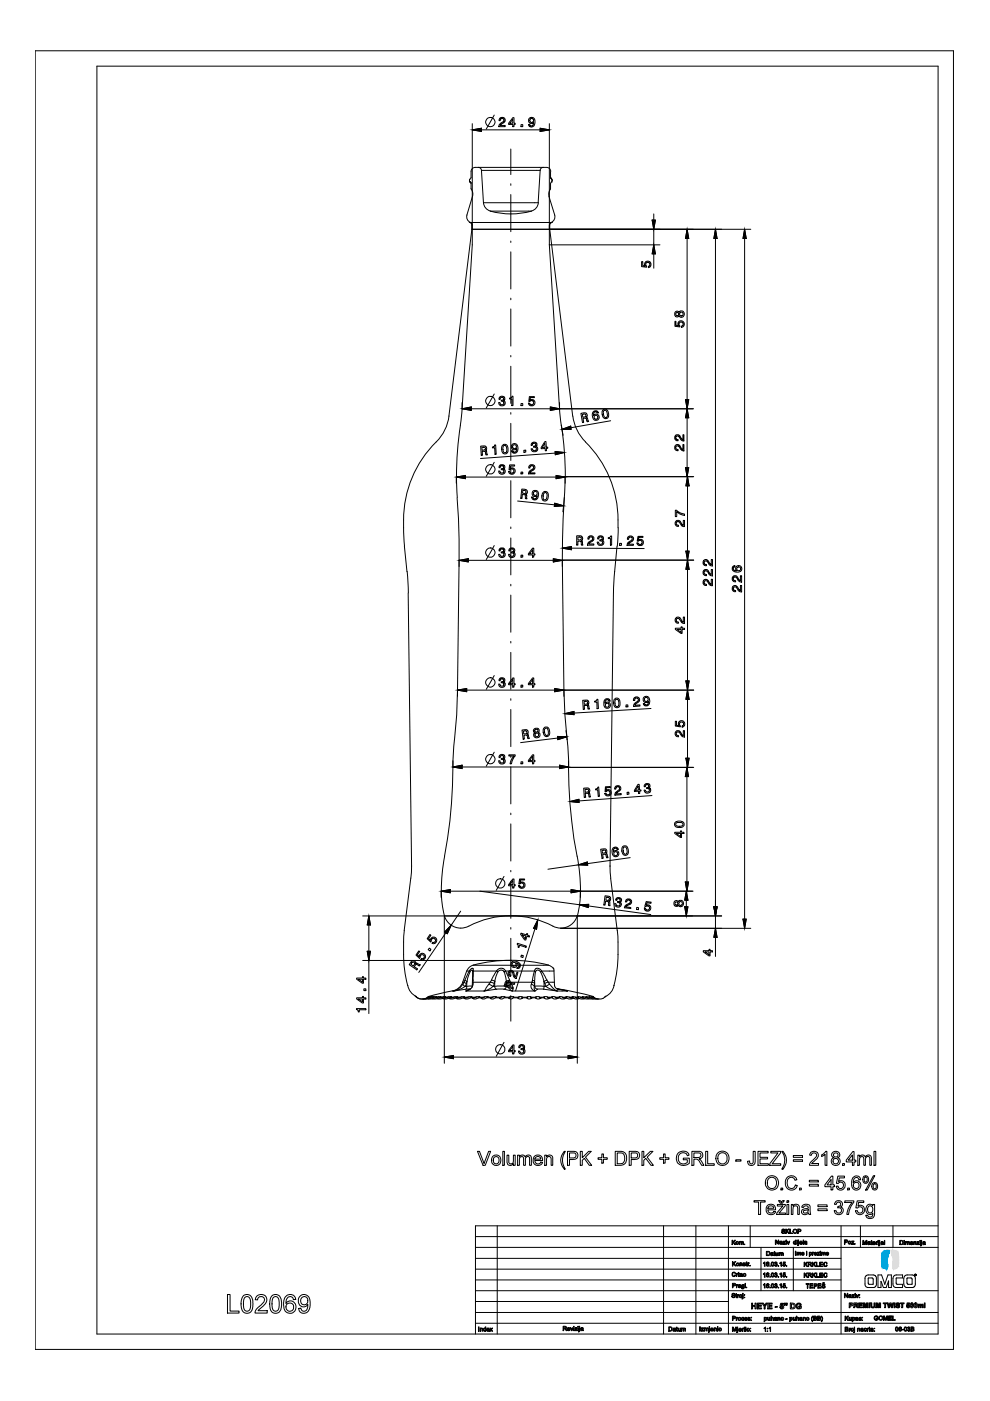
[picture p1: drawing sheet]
<svg xmlns="http://www.w3.org/2000/svg" width="210mm" height="297mm" viewBox="0 0 210 297" stroke-linecap="round" stroke-linejoin="round" font-family="sans-serif">
<!-- layer: 0 -->
<g fill="none" stroke="#000" stroke-width=".21">
<path d="M7.5 10.8h194.7v275.3h-194.7zM20.5 14h178.4v268.8h-178.4zM99.5 38.3l.3 .4M99.5 38.2v.1M99.5 38.3l.2 .2M99.6 38l-.1 .2M99.7 38.6l.1 .1M99.7 38.6l.2 .3M99.8 37.9l-.2 .1M99.8 38.7l.1 .2M99.9 38.9v1.2M100.1 27.5l2-.3v.7z"/>
<path d="M100.1 26.2v25.7l-2.1 34.8v-1.3M100.7 35.5h15.2M100.7 35.5a.87 .87 0 0 0-.8 .9l-.1 1.5M101.4 35.5a.66 .66 0 0 1 .7 .6M102.1 27.5h12.4M102.1 36.1h12.4l-.4 6.9h-11.6zM104.8 24.4l-1.7 3M106 25.1l.5-.2 .5 .2 .1 .2-.1 .5-.9 .8h1v.3h-1.3v-.5l1-.8a.39 .39 0 0 0-.4-.5 .39 .39 0 0 0-.3 .5h-.3zM108.3 31.6v5.4M108.3 39v.3M108.7 25.3v.8h-.6zM108.7 24.9h.3v1.2h.2v.3h-.2v.5h-.3v-.5h-.9v-.3z"/>
<path d="M110.5 26.4h.3v.5h-.3zM112.2 25.2l.3-.3a.86 .86 0 0 1 .9 .4 .86 .86 0 0 1 0 .9 .66 .66 0 0 1-.6 .7 .66 .66 0 0 1-.7-.5l.7 .3 .3-.5v-.2l-.2 .2-.6-.1-.2-.3zM114.5 27.2l2 .3-2 .4zM115.2 35.5a.66 .66 0 0 0-.7 .6M115.9 35.5a.87 .87 0 0 1 .9 .9M116.5 26.2v25.7M116.7 38.9v1.2M116.7 36.4l.1 1.3M116.8 37.8l.1 .1M116.8 37.6l.1 .3-.1-.2M116.8 37.9l.2 .1M116.9 38.6h.1"/>
<path d="M116.9 38.6l-.1 .3M116.9 37.9l.1 .1M116.9 37.9l.2 .4-.2 .2M117 38l.1 .2M99.5 47.2h17.6l-.5 .2v1.2l4.8 39.6M99.5 47.2l.5 .2v1.2l-4.8 39.6M99.8 47.2l.3 .5M99.9 40.2a1.59 1.59 0 0 1 .3 1.4l-1.2 4a1.29 1.29 0 0 0 .8 1.6M100.1 47.7v.9h59.1M102.5 43a1.97 1.97 0 0 0 1.4 1.7M103.9 44.8h8.8M108.3 41.2v7.9"/>
<path d="M108.3 51.1v.3M108.3 53.4v7.9M114.1 43a2.18 2.18 0 0 1-2 1.9 16.4 16.4 0 0 1-8.1-.1M116.5 51.9h23.4M116.5 51.9l2.1 34.8M116.7 40.2a1.63 1.63 0 0 0-.3 1.4l1.2 4a1.31 1.31 0 0 1-.8 1.6M116.9 47.2l-.4 .5M136 55.5h.3v.8l.5 .1-.1-.3 .1-.4 .5-.4a.71 .71 0 0 1 .7 .7 .71 .71 0 0 1-.5 .7v-.3l.3-.2-.2-.5-.4-.1-.2 .2 .1 .9-1.1-.2zM138.3 46.7h.7l-.4 1.9zM138.6 51.9l.4 1.9h-.7zM138.6 45.4v1.3M138.6 48.6v3.3"/>
<path d="M138.6 53.8v3.1M145.7 48.6l.3 2h-.7zM145.7 50.6v34.1M151.7 48.6l.3 2h-.6zM151.7 50.6v141.6M157.9 48.6l.3 2h-.7zM157.9 50.6v144.3M108.3 63.2v.4M108.3 65.5v7.9M108.3 75.4v.3M108.3 77.7v7.8M143.1 68.1h.2v.9l.6 .1-.2-.3 .1-.5a.69 .69 0 0 1 1.2 .1 .69 .69 0 0 1-.5 1v-.3l.3-.3-.1-.4-.5-.1-.2 .2 .2 .8-1.1-.1z"/>
<path d="M143.2 66.1l.6-.1a.21 .21 0 0 0 .2 .2 .21 .21 0 0 0 .2-.2l.3-.1a.65 .65 0 0 1 .5 1 .65 .65 0 0 1-1.1 0l-.2 .3-.5-.1-.1-.3v-.4zM95.2 88.2a10 10 0 0 1-3.6 6.5 24.2 24.2 0 0 0-6 18.5l.2 2.6M97.6 90.1a68.8 68.8 0 0 0-.6 15.4M98 86.7l1.9-.4v.7zM98 86.6l-.4 3.6M99.9 86.7h16.8M101.9 94.6l.8-.1a.54 .54 0 0 1 .5 .4 .54 .54 0 0 1-.2 .6l.2 .2 .1 .7h-.3l-.2-.7h-.6l.1 .8h-.3zM102.2 94.8h.3a.33 .33 0 0 1 .4 .3 .33 .33 0 0 1-.4 .3l-.3 .1zM104.4 94.8l.3-.1 .2-.4h.2l.1 2h-.2l-.1-1.4-.5 .1zM104.8 98l-1.7 3M104.8 83.5l-1.7 3M105.9 84.3l.6-.3 .5 .3v.4l-.2 .2 .3 .4-.1 .5-.3 .2h-.5l-.4-.2v-.4h.2l.2 .3a.41 .41 0 0 0 .5 0 .41 .41 0 0 0 .1-.5l-.5-.1v-.2a.35 .35 0 0 0 .5-.3 .35 .35 0 0 0-.4-.4 .35 .35 0 0 0-.3 .4v.1h-.3z"/>
<path d="M106 98.7l.6-.2 .4 .4v.3l-.2 .3 .3 .3-.1 .5-.3 .2h-.5a.52 .52 0 0 1-.4-.6h.2a.4 .4 0 0 0 .4 .5 .4 .4 0 0 0 .4-.5 .4 .4 0 0 0-.5-.3v-.2l.4-.1 .1-.3-.1-.2-.4-.1-.2 .2v.3h-.3zM106.5 94.5a.71 .71 0 0 1 .9-.2 .71 .71 0 0 1 .3 .9 .74 .74 0 0 1-.6 1 .74 .74 0 0 1-.7-.9zM106.7 94.5a.5 .5 0 0 1 .6 .1 .5 .5 0 0 1 .2 .6v.1a.45 .45 0 0 1-.4 .7 .45 .45 0 0 1-.4-.7zM108 98.6h1.1v.2h-.8l-.1 .5 .4-.1a.68 .68 0 0 1 .6 .7 .68 .68 0 0 1-.6 .7 .68 .68 0 0 1-.8-.6h.3l.2 .3h.5l.1-.3a.45 .45 0 0 0-.2-.5 .45 .45 0 0 0-.6 .1h-.2zM108 84.4l.4-.1 .2-.3h.2v2h-.3v-1.4h-.5zM108.3 87.5v.3M108.3 89.8v7.8M108.3 99.6v.4M108.5 94.3l.2-.1a.78 .78 0 0 1 .9 .1 .78 .78 0 0 1 .2 .8 .72 .72 0 0 1-.4 .9 .72 .72 0 0 1-.9-.4h.3l.2 .3a.57 .57 0 0 0 .5-.8l-.3 .2h-.6l-.2-.4zM110.5 85.6h.3v.4h-.3zM111.1 95.5l.4-.1v.5h-.4zM112.2 98.8l.3-.3h.5l.3 .3 .1 .4-.1 .3-1 .8h1.1v.2h-1.3l.1-.6 .9-.6a.39 .39 0 0 0-.3-.6 .39 .39 0 0 0-.4 .5h-.3z"/>
<path d="M112.2 84.1h1.1v.2h-.8l-.1 .6 .3-.2a.68 .68 0 0 1 .7 .7 .68 .68 0 0 1-.7 .7 .68 .68 0 0 1-.7-.6h.3l.3 .3a.44 .44 0 0 0 .5-.6 .44 .44 0 0 0-.8-.1h-.2zM112.7 94l.4-.3 .6 .2 .1 .6-.1 .2a.65 .65 0 0 1-.1 1.1 .65 .65 0 0 1-1-.6l.3-.1 .2 .4h.4a.38 .38 0 0 0 .2-.5 .38 .38 0 0 0-.6-.2v-.2h.2a.34 .34 0 0 0 .2-.4 .34 .34 0 0 0-.4-.3 .34 .34 0 0 0-.2 .5l-.3 .1zM115.5 94l.1 .8-.7 .1zM115.5 93.7l.3-.1v1.2h.3v.3h-.3l.1 .5h-.3v-.5h-.9v-.2zM116.7 86.3l1.9 .4-1.9 .3zM117.7 95.7l1.9 .2-1.9 .5zM117.7 96.1l-15.8 1.1M118.6 86.6l.8 5.7M118.6 85.4v1.3M118.6 86.7h28.4M119 90.1l.7 5.5 .2 5.4M119.1 91l1.9-.6 .1 .6z"/>
<path d="M121.5 88.2a10.2 10.2 0 0 0 3.5 6.5 23.6 23.6 0 0 1 6 17.2M123.2 87.6l.9-.1 .3 .2 .1 .5-.2 .2 .2 .2 .3 .7-.3 .1-.2-.5a.3 .3 0 0 0-.1-.3 .3 .3 0 0 0-.3 .1h-.3l.2 .8-.3 .1zM123.5 87.9l.3-.1a.33 .33 0 0 1 .4 .2 .33 .33 0 0 1-.3 .4l-.3 .1zM125.7 87.3l.2-.1 .6-.1 .4 .4h-.3a.44 .44 0 0 0-.6-.1 .44 .44 0 0 0-.1 .6l.3-.2 .6 .1 .2 .3v.5a.73 .73 0 0 1-.9 .4 .73 .73 0 0 1-.5-.9v-.4zM127.9 86.9a.71 .71 0 0 1 .8 0 .71 .71 0 0 1 .3 .7v.1a.72 .72 0 0 1-.5 1.1 .72 .72 0 0 1-.8-.9l-.1-.6zM128 87.1a.52 .52 0 0 1 .6 0 .52 .52 0 0 1 .1 .6v.6a.42 .42 0 0 1-.5 .2 .42 .42 0 0 1-.2-.5l-.1-.7zM129.5 89.2l-8.5 1.5M143.1 94.5l.4-.3 .4 .1 .6 .9 .3 .1v-1.1h.2v1.4l-.5-.1-.6-.9a.39 .39 0 0 0-.6 .3 .39 .39 0 0 0 .5 .4v.3l-.3-.1a.65 .65 0 0 1-.4-1zM143.2 92.3l.7-.1 .6 .9 .3 .1v-1h.2v1.3l-.5-.1-.7-1-.4 .1-.1 .2 .1 .4 .4 .1v.2h-.5l-.2-.4zM145.3 99.2h.7l-.3 1.9zM145.3 84.7h.7l-.3 2zM145.7 86.7l.3 1.9h-.7z"/>
<path d="M145.7 88.6v10.6M85.7 115.8l.6 5.4M96.7 101.1l2-.3v.7zM96.7 101.1v1.4M96.9 105.6l.3 4.4 .1 8.8M97.3 118.8l2-.3v.6zM97.3 118.8v1.3M97.3 118.8l-.3 27.5M98.7 101.1h19.2M99.3 118.8h18M104.8 115.7l-1.7 2.9M105.9 116.4l.3-.2h.5l.3 .3v.4l-.2 .2 .3 .3-.1 .5-.3 .3h-.5a.52 .52 0 0 1-.4-.7h.2l.3 .5 .4-.1a.4 .4 0 0 0 .1-.6 .4 .4 0 0 0-.5-.1v-.2l.4-.1 .1-.3-.5-.2-.2 .1v.3h-.3z"/>
<path d="M108 116.4l.3-.2h.5l.3 .2v.5a.26 .26 0 0 0-.2 .2 .26 .26 0 0 0 .3 .3v.2a.68 .68 0 0 1-.7 .6 .68 .68 0 0 1-.7-.7h.3l.3 .5 .3-.1a.37 .37 0 0 0 .2-.5 .37 .37 0 0 0-.5-.2v-.2a.37 .37 0 0 0 .5-.3 .37 .37 0 0 0-.4-.4 .37 .37 0 0 0-.4 .4l-.2 .1zM108.3 101.9v7.9M108.3 111.7v.4M108.3 114.1v7.8M109.7 106.2l7.9 .8M110.5 100.1h.3v.4h-.3zM110.5 117.7h.3v.4h-.3zM110.6 103.7l.9 .1 .3 .2v.5l-.3 .3 .1 .1 .1 .9-.3-.1v-.7l-.2-.1-.4-.1-.1 .9-.3-.1zM110.8 103.9l.4 .1a.33 .33 0 0 1 .3 .4 .33 .33 0 0 1-.4 .2h-.3zM112.9 116.6v.8h-.6zM112.9 116.2h.3v1.2h.2v.3h-.2v.4h-.3v-.4h-.9v-.3zM112.9 104.2l.4-.2a.87 .87 0 0 1 .9 .5 .87 .87 0 0 1-.1 .9 .66 .66 0 0 1-.7 .6 .66 .66 0 0 1-.7-.6h.3l.1 .3 .4 .1 .4-.7-.4 .2-.5-.1-.2-.4z"/>
<path d="M115.1 104.5a.72 .72 0 0 1 .9-.2 .72 .72 0 0 1 .3 1l-.1 .1a.71 .71 0 0 1-.7 .8 .71 .71 0 0 1-.6-.9zM115.3 104.5a.49 .49 0 0 1 .6 .1 .49 .49 0 0 1 .1 .7l-.1 .2a.44 .44 0 0 1-.5 .5 .44 .44 0 0 1-.2-.7zM117.3 118.5l1.9 .3-1.9 .3zM117.6 106.7l1.9 .5-2 .2zM117.9 100.8l1.9 .3-1.9 .4zM119.2 116.2l2-.3v.7zM119.2 118.8v1.3M119.2 118.8h27.9M119.2 118.8l.4 27.5M119.6 105.6l-.2 4.4-.2 8.8M119.8 101l-.1 3.9-.4 3.6M121.2 116.2l15.4 .1"/>
<path d="M122.3 113.6l1 .1 .2 .4v.3a.21 .21 0 0 0-.2 .2 .21 .21 0 0 0 .2 .2l.1 .8h-.3l-.2-.9h-.6v.9l-.2-.1zM122.5 113.8h.4a.33 .33 0 0 1 .3 .4 .33 .33 0 0 1-.4 .3h-.3zM124.7 113.8l.4-.2h.4a.64 .64 0 0 1 .4 .6 .64 .64 0 0 1-.4 .6l-.6 .5h1v.3h-1.3l.1-.6 1-.7-.1-.3-.2-.2a.39 .39 0 0 0-.5 .5h-.3zM126.8 113.8l.6-.2 .3 .1 .2 .3v.3l-.2 .2 .3 .3v.5l-.6 .3a.63 .63 0 0 1-.8-.7h.3a.41 .41 0 0 0 .4 .6 .41 .41 0 0 0 .4-.5 .41 .41 0 0 0-.5-.3v-.3a.36 .36 0 0 0 .5-.2 .36 .36 0 0 0-.4-.4 .36 .36 0 0 0-.3 .4l-.3 .1zM129 114l.7-.4v2h-.3v-1.4h-.4zM130.8 115.8l-.5 5.4M131.1 111.9l-.2 3.9M131.4 115.2h.4v.4h-.4zM133.1 113.9l.4-.3 .4 .1a.61 .61 0 0 1 .4 .6 .61 .61 0 0 1-.4 .6l-.7 .5h1.1v.2h-1.4l.2-.5 .9-.7a.38 .38 0 0 0-.3-.5 .38 .38 0 0 0-.4 .5h-.3zM135.3 113.7h1v.2h-.9v.6l.1-.1h.7a.69 .69 0 0 1-.1 1.2 .69 .69 0 0 1-1-.5h.2l.4 .4 .3-.1 .1-.3a.43 .43 0 0 0-.2-.5 .43 .43 0 0 0-.5 .1h-.3zM143.2 108.2h.2l.9 .6 .8 .2v.3l-.8-.2-.8-.6v1h-.3zM143.3 110.5l.2-.2 .5 .1 .9 1v-1.1h.2v1.3l-.5-.1-.7-.9h-.4l-.1 .3a.39 .39 0 0 0 .5 .5l-.1 .2a.67 .67 0 0 1-.6-.4 .67 .67 0 0 1 .1-.7z"/>
<path d="M145.4 116.9h.7l-.3 1.9zM145.8 118.8l.3 1.9h-.7zM145.8 101.1l.3 1.9h-.7zM145.8 103v13.9M147.1 101.1h-27.3v1.4M149.2 118.8l.3-.2 .5 .2 .8 .9v-1.1h.3v1.4l-.6-.2-.7-.9a.4 .4 0 0 0-.5 .4 .4 .4 0 0 0 .5 .4v.2h-.2l-.5-.3v-.5zM86.3 121.2l.3 4.5M86.5 125.7l.8 57.8-.2 2.7M108.3 123.9v.3M108.3 126.2v7.8M108.3 136v.3M108.3 138.3v7.8"/>
<path d="M130.3 121.2l-.2 4.5-.8 57.8 .2 2.7M143.2 133.2h1.2v-.3h.2v.3h.5v.2h-.5v.9h-.2l-1.2-.9zM143.3 131l.4-.2 .4 .1 .8 1v-1.1h.2v1.4l-.6-.2-.5-.8a.38 .38 0 0 0-.6 .2 .38 .38 0 0 0 .5 .5l-.1 .2a.69 .69 0 0 1-.6-.3 .69 .69 0 0 1 .1-.8zM143.5 133.4h.9v.7zM145.8 120.7v23.7M149.2 123.1l.4-.3 .4 .2 .8 .9v-1.1h.3v1.4l-.6-.2-.6-.8a.4 .4 0 0 0-.6 .3 .4 .4 0 0 0 .5 .4v.2l-.6-.2-.1-.2zM149.2 120.9l.8-.1 .8 1v-1.1h.3v1.4l-.5-.1-.7-.9-.4-.1-.1 .2a.4 .4 0 0 0 0 .4 .4 .4 0 0 0 .4 .2v.3l-.2-.1a.68 .68 0 0 1-.4-1.1zM155.3 124.4l.5-.3 .4 .2 .8 .9v-1.1h.2v1.4l-.6-.2-.5-.8a.4 .4 0 0 0-.6 .3 .4 .4 0 0 0 .5 .4v.2l-.6-.2-.1-.2zM155.4 122.2l.7-.1 .9 1v-1h.2v1.3l-.5-.1-.6-.9-.4-.1-.2 .2a.4 .4 0 0 0 0 .5 .4 .4 0 0 0 .5 .1v.3l-.2-.1a.68 .68 0 0 1-.4-1.1zM155.4 120.1l.4-.2v.3l-.3 .3a.5 .5 0 0 0 .7 .5l-.2-.6 .3-.4 .4-.1 .5 .4a.82 .82 0 0 1-.3 .9 .82 .82 0 0 1-.9 .1 .7 .7 0 0 1-.7-.4 .7 .7 0 0 1 .1-.8zM97 146.3l1.9-.3v.7zM97 146.3l-.2 5.3-.6 7.4-.2 3.7"/>
<path d="M97 146.3v1.3M98.9 146.3h18.7M104.8 159.5l-1.7 2.9M104.8 143.2l-1.7 2.9M106 143.8l.6-.1 .4 .3v.4l-.2 .2 .3 .2v.5l-.3 .3-.7 .1-.3-.2v-.5h.2l.1 .3 .3 .2a.38 .38 0 0 0 .4-.4 .38 .38 0 0 0-.5-.3v-.3h.3a.33 .33 0 0 0 .1-.4 .33 .33 0 0 0-.5-.2 .33 .33 0 0 0-.1 .4h-.3zM108.3 148.1v.4M108.3 150.4v7.9M108.7 144.1v.9h-.6zM108.7 143.7h.3v1.3h.2v.2h-.2v.5h-.3v-.5h-.9v-.3zM110.5 145.3h.3v.4h-.3zM110.7 154.8l.7-.1a.55 .55 0 0 1 .5 .3 .55 .55 0 0 1-.1 .7l.2 .1 .2 .8h-.3l-.1-.5a.3 .3 0 0 0-.1-.3 .3 .3 0 0 0-.3 0l-.3 .1 .1 .8h-.3zM111 155h.3a.33 .33 0 0 1 .4 .2 .33 .33 0 0 1-.3 .4h-.3z"/>
<path d="M112.9 144.1v.9h-.6zM112.9 143.7h.3v1.3h.2v.2h-.2v.5h-.3v-.5h-.9v-.3zM113.2 154.6l.4-.2 .5 .1 .2 .5-.2 .3a.63 .63 0 0 1 .2 .9 .63 .63 0 0 1-.9 .1 .63 .63 0 0 1 0-1l-.3-.2zM115.2 154.4a.7 .7 0 0 1 .9-.2 .7 .7 0 0 1 .4 .8 .74 .74 0 0 1-.1 .9 .74 .74 0 0 1-.9 .1l-.3-.7zM115.5 154.4a.51 .51 0 0 1 .6 .1 .51 .51 0 0 1 .2 .6v.1a.45 .45 0 0 1-.1 .6 .45 .45 0 0 1-.6 0l-.2-.8zM117.6 146l2 .3-2 .4zM118.2 156.1l2 .1-1.9 .6zM118.3 156.5l-7.9 1M119.6 146.3l.2 5.3 .4 5.2M119.6 146.3v1.3M119.6 146.3h27.5M119.7 151.3l2-.5v.7z"/>
<path d="M120 154.9l.5 4.1 .1 3.7M123.5 148.5l.8-.1a.53 .53 0 0 1 .5 .4 .53 .53 0 0 1-.2 .6l.2 .1 .2 .8h-.4v-.7l-.4-.1-.3 .1v.8h-.2zM123.8 148.7l.3-.1a.34 .34 0 0 1 .5 .4 .34 .34 0 0 1-.4 .3h-.3zM126 148.7l.4-.1 .1-.3h.3l.1 1.9-.3 .1-.1-1.4h-.4zM128.2 148.4l.3-.2 .5-.1 .3 .3v.2h-.3a.47 .47 0 0 0-.6-.1 .47 .47 0 0 0-.1 .6l.2-.2h.5l.3 .2 .1 .3a.71 .71 0 0 1-.8 .8 .71 .71 0 0 1-.6-1zM130.2 148.4a.71 .71 0 0 1 .9-.3 .71 .71 0 0 1 .4 .9 .74 .74 0 0 1-.7 1 .74 .74 0 0 1-.7-.9zM130.5 148.4l.1-.1a.45 .45 0 0 1 .5 .1 .45 .45 0 0 1 .1 .5v.2a.45 .45 0 0 1-.1 .6 .45 .45 0 0 1-.6 0l-.1-.7zM132.7 149.5h.4l.1 .4h-.5zM134.4 148l.4-.2h.3l.4 .2 .1 .6-.8 .6-.2 .3h1.1v.2l-1.4 .1 .2-.6 .8-.7a.38 .38 0 0 0-.4-.5 .38 .38 0 0 0-.3 .5h-.3zM136.5 147.8l.3-.1a.84 .84 0 0 1 .9 .3 .84 .84 0 0 1 0 .9 .67 .67 0 0 1-.5 .8 .67 .67 0 0 1-.8-.5h.3l.2 .3 .4-.1 .2-.7-.2 .2h-.4a.68 .68 0 0 1-.4-1.1zM138 150.2l-16.3 1M143.2 152.9h.2v.9l.5 .1v-.7l.5-.4a.69 .69 0 0 1 .8 .6 .69 .69 0 0 1-.6 .7v-.2l.3-.1v-.3a.45 .45 0 0 0-.6-.4 .45 .45 0 0 0-.1 .8v.2l-1-.2z"/>
<path d="M143.3 155.1l.2-.2 .5 .1 .9 1v-1.1h.2v1.4l-.5-.2-.7-.9a.39 .39 0 0 0-.5 .4 .39 .39 0 0 0 .5 .4v.2a.69 .69 0 0 1-.7-.3 .69 .69 0 0 1 .1-.8zM145.4 144.4h.7l-.3 1.9zM145.8 146.3l.3 2h-.7zM145.8 148.3v12.5M96 162.6l2-.4v.8zM96 162.7a103.3 103.3 0 0 1-1.8 18.8M96 161.3v1.4M98 162.6h20.6M105.9 160.2l.6-.3 .5 .4v.4l-.2 .2 .3 .3-.1 .6-.3 .2h-.5l-.4-.4v-.3h.2a.4 .4 0 0 0 .6 .4 .4 .4 0 0 0 .1-.6l-.4-.1v-.2a.35 .35 0 0 0 .5-.3 .35 .35 0 0 0-.4-.4 .35 .35 0 0 0-.3 .4v.1h-.3zM107.9 160h1.3l-.8 1.9h-.2l.1-.6 .7-1h-1.1zM108.3 160.2v.4M108.3 162.6v7.8"/>
<path d="M108.3 172.4v.3M108.3 174.7v7.9M110.5 161.5h.3v.4h-.3zM112.9 160.3v.9h-.6zM112.9 160h.3v1.2h.2v.3h-.2v.4h-.3v-.4h-.9v-.3zM118.6 162.2l1.9 .4-1.9 .4zM120.5 162.7a99.3 99.3 0 0 0 1.9 18.8M120.5 161.3v1.4M120.5 162.7h26.6M120.8 169.9l1.9-.4 .1 .7zM123.8 167.1h.7a.54 .54 0 0 1 .5 .3 .54 .54 0 0 1-.2 .6l.2 .2 .2 .8h-.3l-.2-.8h-.6l.1 .9h-.3zM124.1 167.3h.2a.33 .33 0 0 1 .5 .3 .33 .33 0 0 1-.4 .4h-.3z"/>
<path d="M126.3 167.3l.3-.1 .3-.4 .2 2h-.3l-.1-1.4-.4 .1zM128.4 166.8h1v.2h-.9v.6l.3-.2a.68 .68 0 0 1 .8 .6 .68 .68 0 0 1-.6 .8 .68 .68 0 0 1-.8-.6h.3l.3 .3a.43 .43 0 0 0 .5-.6 .43 .43 0 0 0-.8 0h-.2zM129.9 179.8l.3-.2h.5l.4 .5h-.3a.45 .45 0 0 0-.6-.2 .45 .45 0 0 0-.1 .7l.3-.2h.4l.4 .4v.4a.76 .76 0 0 1-1 .4 .76 .76 0 0 1-.4-1zM130.5 166.8l.5-.2 .5 .2 .1 .2-.1 .5-.6 .5-.2 .3 1-.1v.3l-1.3 .1 .1-.6 .9-.8-.2-.4h-.3l-.2 .1-.1 .4h-.3zM132 179.5l.2-.1a.7 .7 0 0 1 .8 .1 .7 .7 0 0 1 .2 .7 .7 .7 0 0 1-.3 1 .7 .7 0 0 1-.9-.3l-.2-.5zM132.3 179.6a.6 .6 0 0 1 .6 .2 .6 .6 0 0 1 0 .6 .44 .44 0 0 1-.3 .7 .44 .44 0 0 1-.5-.5v-.7zM132.9 168h.4l.1 .4h-.4zM135.3 166.3h.2l.1 1.2h.3v.2h-.3l.1 .5h-.3v-.5l-.9 .1v-.2zM135.3 166.6l.1 .9-.7 .1zM136.6 166.4l.4-.3h.4l.4 .4v.3l-.2 .2 .3 .3v.6l-.6 .3-.3-.1-.4-.5 .2-.1a.41 .41 0 0 0 .5 .5 .41 .41 0 0 0 .3-.5 .41 .41 0 0 0-.5-.3v-.2h.2a.34 .34 0 0 0 .2-.4 .34 .34 0 0 0-.4-.3 .34 .34 0 0 0-.3 .4l-.2 .1zM138.2 168.7l-15.5 1.1M143.1 176.5h1.2v-.3h.2v.3h.5v.2h-.5v.9h-.3l-1.1-.9z"/>
<path d="M143.1 174.5l.2-.3 .8-.1a.69 .69 0 0 1 .8 .2 .69 .69 0 0 1 0 .9l-.7 .2a.84 .84 0 0 1-.9-.1 .84 .84 0 0 1-.2-.8zM143.3 174.6l.8-.2a.44 .44 0 0 1 .7 .2 .44 .44 0 0 1-.5 .6h-.4a.46 .46 0 0 1-.5-.1 .46 .46 0 0 1-.1-.5zM143.4 176.7h.9v.6zM145.4 160.8h.7l-.3 1.9zM145.6 162.7l.4 1.9h-.7zM145.6 164.6v22.4M76.9 194.2h76.1M78.2 194.2l.3 1.9h-.6zM78.2 196.1v5.6M87.1 186.2l-1.4 11.6-.1 4.6M91.2 198.1l.2 .2-.5 .7 .3 .4 .1-.4 .4-.3h.4l.5 .4v.4l-.3 .5h-.7l.2-.2a.43 .43 0 0 0 .5-.5 .43 .43 0 0 0-.6-.4 .43 .43 0 0 0-.2 .6l-.2 .2-.7-.7zM93.5 188.9l2-.3v.7z"/>
<path d="M93.5 188.9v1.4M94.2 194.2v31.2M94.2 194.1a3.8 3.8 0 0 0 6 1.8 19.1 19.1 0 0 1 17 .5M94.3 181.5a30.2 30.2 0 0 0-.1 12.7M94.5 197.8l-5.7 8.4M95.5 188.9h25.6M95.6 196.2l-.8 1.8-.5-.4zM97.7 193.2l-2.1 3M101.7 188.9l21.2 2.9M106.9 185.8l-1.7 3M108.3 184.5v.3M108.3 186.8v7.9"/>
<path d="M108.3 196.7v.3M108.3 198.9v7.9M108.7 186.7v.9h-.6zM108.7 186.4h.3v1.2h.2v.2h-.2v.5h-.3v-.5h-.9v-.2zM109.7 200l1.9 .6-.1 .2-1.3-.4-.2 .5-.2-.1 .1-.4-.2-.2zM110.2 186.4h1v.2h-.9v.5l.7-.1 .3 .4v.4a.68 .68 0 0 1-.7 .6 .68 .68 0 0 1-.6-.6h.2l.3 .3h.3l.3-.3-.1-.4-.3-.2-.7 .2zM110.5 197.8l1.1 .4 .1-.3 .2 .1-.1 .3 .5 .1-.1 .2-.5-.1-.2 .8h-.3l-.8-1.2zM110.7 198.2l.8 .2-.1 .6zM113.4 196.9l-4.1 13.2M114 195l-.2 2-.7-.2zM118.9 196.8h40.3M121.1 188.6l1.9 .3-1.9 .4z"/>
<path d="M122.4 181.5a30.2 30.2 0 0 1 0 12.7M122.4 194.1a3.6 3.6 0 0 1-5.2 2.3M122.4 194.2v31.2M122.7 183.4l1.8-.6 .1 .6zM122.7 183.4l-6.5 .9M122.9 191.8l1.9-.1-.1 .7zM124.8 192.1l13.2 1.8M127.4 180.1l.6-.1a.59 .59 0 0 1 .6 .3 .59 .59 0 0 1-.1 .6l.4 .9-.3 .1-.1-.5a.3 .3 0 0 0-.2-.3 .3 .3 0 0 0-.3 0l-.2 .1 .1 .8h-.3zM127.6 180.3l.4-.1a.33 .33 0 0 1 .4 .3 .33 .33 0 0 1-.4 .4h-.3zM128.3 189.9l.9 .1 .2 .3 .1 .4-.4 .4 .2 .1v.8l-.3-.1v-.7l-.6-.1-.1 .8h-.3zM128.5 190.2l.4 .1a.33 .33 0 0 1 .3 .3 .33 .33 0 0 1-.5 .3h-.2zM129.5 186.2l1.4 11.6 .1 4.6"/>
<path d="M130.7 190.4l.6-.1 .3 .1 .2 .4-.1 .3-.2 .2 .3 .4-.3 .5-.3 .1-.5-.1-.3-.2v-.4h.2l.2 .4 .3 .1a.37 .37 0 0 0 .4-.5 .37 .37 0 0 0-.5-.2l.1-.3a.36 .36 0 0 0 .4-.3 .36 .36 0 0 0-.4-.4 .36 .36 0 0 0-.3 .5h-.3zM132.7 190.8l.3-.2h.5a.62 .62 0 0 1 .4 .7 .62 .62 0 0 1-.5 .5l-.7 .4 1 .2v.2l-1.3-.1 .3-.6 .9-.5 .1-.3-.3-.2a.38 .38 0 0 0-.5 .3h-.3zM133.6 181.8l-9 1.3M135 192.4l.4 .1v.4l-.4-.1zM137 191.1l1.1 .2-.1 .2-.8-.1-.2 .5 .4-.1a.69 .69 0 0 1 .6 .8 .69 .69 0 0 1-.7 .6 .69 .69 0 0 1-.7-.7h.3a.43 .43 0 0 0 .6 .3 .43 .43 0 0 0 .1-.7 .43 .43 0 0 0-.7 .1h-.2zM143 191.1l.3-.2 .3 .1a.21 .21 0 0 0 .2 .1 .21 .21 0 0 0 .2-.2h.3a.65 .65 0 0 1 .6 .9 .65 .65 0 0 1-1.1 .1l-.3 .3a.63 .63 0 0 1-.6-.4 .63 .63 0 0 1 .1-.7zM145.2 192.2h.7l-.4 2zM145.3 187h.7l-.4 1.9zM145.5 188.9l.4 2h-.7zM145.5 190.9v1.3M147 188.9h-24v1.4M151.4 192.2h.6l-.3 2z"/>
<path d="M151.7 196.8l.3 1.9h-.6zM151.7 194.2v2.6M151.7 198.7v4.1M157.5 194.9h.7l-.3 1.9zM75.6 213.8h2v.3h-1.4v.5h-.2l-.1-.4-.3-.1zM75.6 211.6h1.2v-.3h.3v.3h.5v.2h-.5v.9h-.3l-1.2-.9zM75.6 207.4h1.2v-.3h.3v.3h.5v.2h-.5v.9h-.3l-1.2-.9zM76 211.8h.8v.6zM76 207.6h.8v.6zM76.9 203.6h31.4M77.1 209.6h.5v.4h-.5zM77.9 201.7h.6l-.3 1.9z"/>
<path d="M78.2 203.6v11.3M85.6 202.3a25.6 25.6 0 0 0 .8 6.6M86.4 208.9h.1a3.2 3.2 0 0 0 1.8 2.4M87.1 203.9a.57 .57 0 0 1 .7-.2 .57 .57 0 0 1 .4 .6l.2-.1 .7 .3-.3 .3-.6-.3-.4 .4 .7 .5-.1 .2-1.6-1.1zM87.3 204.1l.3-.1a.32 .32 0 0 1 .3 .2 .32 .32 0 0 1-.1 .3l-.2 .3-.5-.4zM88 211.1l.4 .4 .8 .3h.9l.8-.5-1.1 .5h-.8l-.8-.5M88.2 211.3h.1M88.8 201.6l.2 .1-.5 .8 .4 .3 .1-.4a.69 .69 0 0 1 1.2 .3 .69 .69 0 0 1-.9 .8l.1-.3a.45 .45 0 0 0 .5-.4 .45 .45 0 0 0-.5-.5 .45 .45 0 0 0-.3 .7l-.1 .2-.8-.7zM90.9 211.3h.2l-.7 .4-.8 .1M91 201l.4 .3-.2 .3-.4-.2zM91.1 211.3h.3l-.9 .5h-.7M91.1 211.3l-.2 .1"/>
<path d="M91.1 211.3l-.3 .2M91.3 211.6l1.3-.3-.8 .4-1 .1M91.5 211.3h.4l-.7 .4-1 .1M91.5 211.3l-.6 .3M91.5 211.3l-.3 .1M91.9 211.4l-.2 .1 .1-.1M92.2 211.3l-.3 .1M92.4 211.4h.3l-.4 .1M93 211.3h.5l-.9 .5h-1M93 211.3l-1 .4M93 211.3l-.3 .1M93.3 211.4h.4"/>
<path d="M93.7 211.4l-.6 .1M94 211.3h.5l-.9 .5-1-.1M94 211.3l-1.1 .4M94.1 211.3l-.4 .1M94.3 211.4h.5M94.8 211.4l-.7 .2M95.1 211.6l.9 .2 1-.5-1.8 .3M95.2 211.3h.5l-1.1 .5-.8-.1M95.2 211.3l-.6 .3h-.7M95.2 211.3l-.4 .1M95.5 211.4h.6l-.8 .2M95.9 210.1h.3"/>
<path d="M95.9 210.1l-5.1 1.2M96.5 211.3l-.4 .1M96.6 211.6a1.87 1.87 0 0 0 1.5-.3h.4l-1 .5h-.5zM96.9 211.4h.7l-.9 .2M97.9 211.4h-.3M98.1 208.2a2.94 2.94 0 0 1-2.2 1.9M98.3 211.6h.1M98.4 211.4h.7M98.4 208.2l-.2 .4M98.6 207.8l.4 .3M98.6 207.8l-.2 .5M98.6 209.1l-.5-.4-.9 .9-1 .5"/>
<path d="M98.6 209.1l-1.1 .7-1.3 .3M98.8 209.7h.7l-.7 .4M98.8 210.1h3.8M98.8 209.7l-2.6 .4M98.9 208.5l-.3 .6M98.9 209.1v.4l-.1 .2M98.9 209.1h1.2M98.9 205.9l-.8 2.4h.3M98.9 209.1h-.3M98.9 205.9h.6M99 208.1l-.1 1M99 208.1l-.1 .4-.5-.2"/>
<path d="M99.1 211.4l-1 .2M99.2 209.9l-.4 .2M99.5 211.3h.5l-.9 .5h-.4l-.4-.2M99.5 211.3l-.9 .4-.3-.1M99.5 211.3l-.4 .1M99.5 205.9l-.9 1.9M99.5 205.9l.3-.4a.32 .32 0 0 1 .4-.2 .32 .32 0 0 1 .1 .5v.1M99.5 205.9l.1 .2M99.6 206.1l-.6 2M99.7 209.7l-.4 .2M99.7 209.7h-.2M99.8 209.6l-1 .5"/>
<path d="M99.9 211.4h.9l-1.1 .2M100.1 211.6h.1M100.1 209.1l-.1 .4-.3 .2M100.2 211.6l.1 .1 .8-.4h.6l-.8 .5h-.4zM100.2 207.9l.1-.1v.8M100.2 206.1l-.1 3M100.3 208.7l-.3 .7M100.3 208.2l-.1 .1M100.3 208.6l-.2 .1M100.3 204.7l16-.1a1.3 1.3 0 0 1 1.1 1.1l.2 3.4M100.3 204.6l-.6 .4-.7 .9M100.3 205.9l-.1 .2a.29 .29 0 0 0-.3-.4 .29 .29 0 0 0-.2 .4h-.1"/>
<path d="M100.3 205.9v1.9M100.3 205.9h5M101.1 211.3l-.3 .1M101.6 211.4h.9l-1.1 .2M102 211.6h.1M102 211.6l.8-.3h.7l-.8 .5zM102.8 211.3l-.2 .1M103.3 211.4h1M103.9 211.6h.1M104 208.2l.8 .3-.2 .6M104 208.2l-.3 .5M104.2 207.8l.7 .2"/>
<path d="M104.3 211.4l-1.1 .2M104.5 209.1l-.4-.2a.44 .44 0 0 0-.5-.2 .44 .44 0 0 0-.3 .4l-.7 1M104.5 209.1l-.7 .6-1.2 .4M104.6 211.3l.7 .1-.7 .4-.6-.2M104.6 211.3l-.6 .3M104.6 211.4h-.3M104.9 209.1l.3 .6M104.9 209.1h2.5M104.9 209.1h-.4M104.9 208l-.1 .5M105 211.6h.8M105.2 211.4h.9l-.3 .2"/>
<path d="M105.2 209.7h1.7M105.2 209.7l-2.6 .4M105.3 205.9l.3 .2M105.3 205.9l-1.4 2.4h-3.6M105.3 205.9l.1-.2a.99 .99 0 0 1 1.8 .2M105.8 211.6l.1 .1M106.4 211.3l-.2 .1M106.9 209.7l1.7 .4M106.9 211.6h.9M107 211.4h.1a.93 .93 0 0 0-1.2 .3M107 211.4h1l-.2 .2M107 211.4l-.1 .1a.71 .71 0 0 1-1 .2"/>
<path d="M107.2 205.9l.8 1.9-.6 .3M107.2 205.9h6.1M107.2 205.9l-.3 .2M107.2 208.2l.4-.2 .4 .1 .1 .3 .2-.1 .8 .1-.1 .3-.7-.1-.2 .3-.1 .3 .8 .2-.1 .2-1.8-.5zM107.4 208.4l.1-.1a.34 .34 0 0 1 .4 .1 .34 .34 0 0 1 0 .4l-.1 .3-.6-.2zM107.4 209.1l-.2 .4-.3 .2M107.4 208.1l-.3-1.3a1.2 1.2 0 0 0-.6-1.1 1.01 1.01 0 0 0-1.2 1.1l-.4 1.2v1.1M107.4 208.1l.1 .4 .7-.2h4.6l.5 .2M107.4 209.1h.2M107.4 208.1v1M107.5 208.5l.1 .6M107.6 209.1l1 1"/>
<path d="M107.6 209.1h.1a.57 .57 0 0 1 .9-.3l.2 .6-.2 .7M107.9 211.7l.3 .1 .5-.1M108 205.8l.3-.1 .5 .2 .4 1.2 .4-1 .2 .1-.4 1.2-.4-.2-.4-1.1a.4 .4 0 0 0-.6 .2 .4 .4 0 0 0 .3 .5v.2h-.3a.7 .7 0 0 1 0-1.2zM108 207.8l.5 .9M108.3 211.3l-.3 .1M108.3 203.6h.1M108.3 208.8v.3M108.3 211.1v5.4M108.5 204a1.21 1.21 0 0 1 1.8 .8l-.3 .5h-.3v-.2l.3-.2a.51 .51 0 0 0 0-.5 .51 .51 0 0 0-.5-.3l.2 .3-.1 .4a.67 .67 0 0 1-1 .2 .67 .67 0 0 1-.1-1zM108.6 210.1h4.8M108.8 211.6h1M108.9 211.4v-.1h-.6l-.4 .4-.1-.1"/>
<path d="M108.9 211.4h1l-.1 .2M108.9 211.4l-.2 .3M109.8 211.6l.1 .1M110.1 211.3h.6l.1 .1M110.1 211.3l-.2 .4M110.1 211.3l-.2 .1M110.5 202.5l.5 .1-.2 .4-.4-.1zM110.8 211.5l.9 .1M110.8 211.4h.9v.2M110.8 211.5l-.4 .3-.5-.1M110.8 211.4v.1M111.7 211.6h.1"/>
<path d="M111.9 211.3h.6l.1 .1M111.9 211.3l-.1 .3M111.9 211.3l-.1 .1M112.6 211.5l1 .1M112.6 211.5l-.1 .2 .3-.1M112.6 211.4h1M112.6 211.4v.1M112.8 208.2l-.1 .4M112.8 211.6l-.4 .2-.6-.2M112.9 207.8l-.1 .4M113.3 209.1a.36 .36 0 0 0-.3-.4 .36 .36 0 0 0-.4 .2l.1 .7 .7 .5M113.3 209.1v.5l.1 .5"/>
<path d="M113.3 205.9l.3 .2M113.3 208.5v.6M113.3 205.9l-.4 1.9 .4 .3M113.3 205.9v-.1a.79 .79 0 0 1 .8-.5 .79 .79 0 0 1 .7 .6M113.3 208.1l.1 1M113.3 208.1v.4M113.4 209.1a.65 .65 0 0 0 .6 .6M113.4 209.1h2M113.4 209.1h-.1M113.6 211.4v.2M113.6 206.1v-.1a.57 .57 0 0 1 .5-.3 .57 .57 0 0 1 .5 .4l.7 1.7 .1 1.3M113.6 206.1l-.3 2"/>
<path d="M113.6 211.6l.3 .2 .8-.2M113.7 211.3h.5l.2 .1M113.7 211.3l-.1 .1M113.7 211.3l-.1 .3M114 209.7h1.3M114 209.7l-.6 .4M114.4 211.5l1 .1M114.4 211.5v.2l.3-.1M114.4 211.4v.1M114.8 211.5l-.1 .1M114.8 205.9l1.4 2.4h1.3M114.8 205.9h2.6"/>
<path d="M114.8 205.9l-.2 .2M115.3 209.7l2.9 .4M115.3 211.5l.1 .1M115.4 211.3h.5l.2 .1M115.4 211.3l-1 .1M115.4 209.1l-.1 .6M115.4 211.3v.3M115.4 209.1h.4M115.4 211.4v.1M115.4 211.6l.4 .2 .7-.2M115.5 208.5l.3 .6M115.8 209.1l1 .6 1.4 .4"/>
<path d="M116 207.8l-.7 .2 .2 .5 .7-.3 .3 .5M116.1 211.4h.9M116.1 211.4v.1M116.1 211.5l1 .1M116.1 211.5l.2 .2 .3-.1M116.3 204.6a31.9 31.9 0 0 0-15.9 0M116.5 208.7l.8 .9 .9 .5M116.5 208.7l-.7 .4M116.7 211.5l-.1 .1M117.1 211.3v.3M117.3 205.2l.1 .2M117.6 209l.3 .5 .3 .1 4.3 .8 3.4 .9"/>
<path d="M117.7 211.4l-.6-.1v.3M117.7 211.4l1 .1M117.7 211.4l.1 .1M117.8 211.5l.9 .1M117.8 211.5l.2 .2 .4-.1M118.1 209.7h.1M118.1 209.7h.4M118.2 210.1h2.1M118.5 209.7l1.8 .4M118.5 209.7l1.7 .4M118.5 211.5l-.6 .3h-.4l-.4-.2M118.6 211.3l.7 .1"/>
<path d="M118.6 211.3l.1 .2M118.6 211.3v.1M118.7 211.5l.4 .3 .9-.1M119.3 211.4h.8M119.3 211.4v.1M119.3 211.5l.9 .1M119.3 211.5l.3 .2 .5-.1M120 211.3l.7 .1M120 211.3l.1 .2M120 211.4l.1 .1M120 211.3l.1 .1M120.1 210l.2 .1"/>
<path d="M120.1 211.5l.5 .3 1-.2M120.2 211.5l-.2 .1M120.7 211.4h.7M120.7 211.4v.1M120.7 211.5l.8 .1M120.7 211.5l.5 .2 .3-.1M121.3 211.4h.7M121.3 211.4l.7 .4 .9-.1M121.3 211.4h.1M122 211.4l.2 .2h.6M122 211.4h.6M122.1 211.5l.5 .1"/>
<path d="M122.5 211.6h.2M123.1 211.4l-.6-.1 .2 .3 .5 .2 .9-.1M123.1 211.4l.7 .2M123.1 211.4h.4M123.2 211.5l.5 .1M124.1 211.4l-.6-.1 .6 .5h.9M124.1 211.4l.6 .3M124.1 211.4h.3M124.2 211.4l.4 .1M124.9 211.4l-.6-.1 .4 .4 1.1 .1M124.9 211.4l.4 .2M124.9 211.4h.1"/>
<path d="M124.9 211.5h.2M125.5 211.4h.1M125.5 211.4l-.6-.1 .6 .4 .9 .1M125.7 211.4l-.3-.1 .5 .4 .9 .1M128.3 211.3l-.9 .5h-.9l-.9-.5 .6 .4 .8 .1M128.3 211.3h.1M128.5 211.2l-.3 .2M130.1 208.9h.1a3.2 3.2 0 0 1-1.8 2.4M131 202.3a25.6 25.6 0 0 1-.8 6.6M149.1 201.6h1.2v-.3h.3v.3h.5v.2h-.5v.9h-.3l-1.2-.9zM149.5 201.8h.8v.6zM94.2 224.1l2-.3v.7z"/>
<path d="M96.2 224.1h24.3M106.9 221l-1.7 3M108.7 221.8v.9h-.6zM108.7 221.5h.3v1.2h.2v.3h-.2v.4h-.3v-.4h-.9v-.3zM110.1 221.7l.4-.2 .6 .2 .1 .5-.2 .2 .3 .2v.3a.68 .68 0 0 1-.7 .6 .68 .68 0 0 1-.6-.6h.2a.4 .4 0 0 0 .4 .4 .4 .4 0 0 0 .4-.4 .4 .4 0 0 0-.5-.3v-.3h.1a.34 .34 0 0 0 .3-.4 .34 .34 0 0 0-.4-.3 .34 .34 0 0 0-.2 .5h-.3zM120.5 223.8l1.9 .3-1.9 .4zM101.2 244.1h.5l.9 2.6 1-2.6h.4l-1.1 3h-.5zM104.5 245.2a1.05 1.05 0 0 1 1.4 .1 1.05 1.05 0 0 1 0 1.4 1.05 1.05 0 0 1-1.4 .1l-.3-.5v-.7zM104.7 245.4a.68 .68 0 0 1 .9 0 .68 .68 0 0 1 .2 .9 .63 .63 0 0 1-.9 .4 .63 .63 0 0 1-.3-.9zM105.4 259.9v22.9M106.6 244.1h.3v3h-.3zM107.5 244.9h.4v1.2a.52 .52 0 0 0 .5 .7 .52 .52 0 0 0 .5-.7v-1.2h.3v2.2h-.3v-.4a.73 .73 0 0 1-.9 .4 .73 .73 0 0 1-.5-.9z"/>
<path d="M109.7 244.9h.4v.4a.67 .67 0 0 1 .7-.4 .67 .67 0 0 1 .6 .4 .69 .69 0 0 1 .7-.4 .69 .69 0 0 1 .6 .7v1.5h-.4v-1.4a.46 .46 0 0 0-.5-.5 .46 .46 0 0 0-.4 .6v1.3h-.4v-1.4a.48 .48 0 0 0-.6-.4 .48 .48 0 0 0-.3 .7v1.1h-.4zM113.3 245.2a1.02 1.02 0 0 1 1.2-.2 1.02 1.02 0 0 1 .5 1.1h-1.6a.67 .67 0 0 0 .5 .7 .67 .67 0 0 0 .8-.4h.3a1.09 1.09 0 0 1-1.5 .5 1.09 1.09 0 0 1-.3-1.6zM113.5 245.5a.63 .63 0 0 1 .7-.3 .63 .63 0 0 1 .5 .6h-1.3zM115.5 244.9h.4v.3a.72 .72 0 0 1 .9-.3 .72 .72 0 0 1 .4 .9v1.3h-.3v-1.3a.5 .5 0 0 0-.6-.6 .5 .5 0 0 0-.4 .7v1.2h-.4zM119.5 244.2l.4-.1a3.3 3.3 0 0 0 0 3.8h-.3a2.71 2.71 0 0 1-.1-3.7zM120.3 244.1h1.1a.89 .89 0 0 1 1.1 .8 .89 .89 0 0 1-1 .9h-.8v1.3h-.4zM120.7 244.4h.8a.54 .54 0 0 1 .6 .6 .54 .54 0 0 1-.6 .5h-.8zM123 244.1h.5v1.4l1.3-1.4h.6l-1.3 1.2 1.3 1.8h-.5l-1-1.5-.4 .4v1.1h-.5zM126.8 245.5h.8v-.8h.3v.8h.8v.3h-.8v.8h-.3v-.8h-.8zM130.4 244.1h1.1a1.52 1.52 0 0 1 1.4 1 1.52 1.52 0 0 1-.5 1.7l-.7 .3h-1.3zM130.9 244.4h.6a.93 .93 0 0 1 .9 1.3v.2a.82 .82 0 0 1-.9 .8h-.6zM133.4 244.1h1.1a.89 .89 0 0 1 1.1 .8 .89 .89 0 0 1-1.1 .9h-.7v1.3h-.4z"/>
<path d="M133.8 244.4h.7a.54 .54 0 0 1 .7 .6 .54 .54 0 0 1-.7 .5h-.7zM136.1 244.1h.4v1.4l1.4-1.4h.5l-1.2 1.2 1.3 1.8h-.5l-1.1-1.5-.4 .4v1.1h-.4zM139.9 245.5h.8v-.8h.3v.8h.8v.3h-.8v.8h-.3v-.8h-.8zM140.7 259.9v22.9M143.7 244.5a1.43 1.43 0 0 1 2.4 .4l-.4 .1a1.05 1.05 0 0 0-1.4-.5 1.05 1.05 0 0 0-.4 1.5 1.11 1.11 0 0 0 1.8 .4v-.5h-.8v-.4h1.2v1.1a1.61 1.61 0 0 1-2.2 .2 1.61 1.61 0 0 1-.2-2.3zM146.7 244.1h1.3a.81 .81 0 0 1 1 .7 .81 .81 0 0 1-.8 .9l.4 .3 .6 1.1h-.4l-.7-1.1-.3-.2h-.7v1.3h-.4zM147.1 244.4h.9a.51 .51 0 0 1 .6 .6 .51 .51 0 0 1-.7 .4h-.8zM147.5 259.9v22.9M149.6 244.1h.4v2.6h1.4v.4h-1.8zM152.1 244.6a1.46 1.46 0 0 1 2-.1 1.46 1.46 0 0 1 .1 2 1.46 1.46 0 0 1-2 .2l-.4-.9 .1-.8zM152.5 244.7a1.07 1.07 0 0 1 1.3-.1 1.07 1.07 0 0 1 .3 1.3 1 1 0 0 1-1.2 .9 1 1 0 0 1-.7-1.3zM154.4 259.9v22.9"/>
<path d="M156 245.9h1.1v.3h-1.1zM159.1 259.9v4.6M159.7 244.1h.4v2a.81 .81 0 0 1-.7 1 .81 .81 0 0 1-.9-.9l.4-.1a.43 .43 0 0 0 .4 .7 .43 .43 0 0 0 .4-.7zM159.9 254.6h2.3v.3h-.9v2.6h-.5v-2.6h-.9zM160.7 244.1h2.2v.3h-1.8v1h1.6v.3h-1.6v1h1.8v.4h-2.2zM162.7 249.7a1.46 1.46 0 0 1 2 .1 1.46 1.46 0 0 1 0 2 1.46 1.46 0 0 1-2 .1 1.77 1.77 0 0 1 0-2.2zM162.7 255.6a1.01 1.01 0 0 1 1.2-.2 1.01 1.01 0 0 1 .5 1.1h-1.6a.68 .68 0 0 0 .5 .7 .68 .68 0 0 0 .8-.3h.3a1.08 1.08 0 0 1-1.5 .5 1.08 1.08 0 0 1-.3-1.6zM163 255.8a.65 .65 0 0 1 1.1 .4h-1.3zM163.1 249.8a1.17 1.17 0 0 1 1.6 .6 1.17 1.17 0 0 1-.7 1.5 1.21 1.21 0 0 1-1.3-.7 1.21 1.21 0 0 1 .4-1.4zM163.4 244.1h2.1v.3l-1.8 2.3h1.8v.4h-2.3v-.4l1.7-2.3h-1.5zM164.8 255.4h1.7v.2l-1.3 1.6h1.4v.3h-1.9v-.3l1.3-1.5h-1.2zM165.1 254.6h.4l.2 .3 .2-.3h.4l-.4 .5h-.4z"/>
<path d="M165.6 251.9h.4v.4h-.4zM165.7 244.1h.3a2.71 2.71 0 0 1 0 3.8h-.3a3.1 3.1 0 0 0 0-3.8zM166.8 249.7a1.28 1.28 0 0 1 2.2 .4l-.5 .1a.87 .87 0 0 0-1.1-.5 .87 .87 0 0 0-.5 1.1 .9 .9 0 0 0 .6 1.1 .9 .9 0 0 0 1.1-.6h.5a1.33 1.33 0 0 1-1.7 1 1.33 1.33 0 0 1-.9-1.7zM166.8 254.6h.4v.3h-.4zM166.8 255.4h.4v2.1h-.4zM167.8 255.4h.3v.3a.74 .74 0 0 1 .9-.3 .74 .74 0 0 1 .5 .8v1.3h-.4v-1.3a.52 .52 0 0 0-.5-.5 .52 .52 0 0 0-.5 .6v1.2h-.3zM168.2 245h2v.4h-2zM168.2 245.9h2v.3h-2zM169.5 251.9h.4v.4h-.4zM170.1 255.7l.2-.2 .5-.2a.69 .69 0 0 1 1 .8l.1 1.4h-.4l-.1-.3a.76 .76 0 0 1-1 .3 .76 .76 0 0 1-.3-1l.9-.2a.33 .33 0 0 0 .4-.4 .33 .33 0 0 0-.5-.2l-.5 .1v.2h-.4zM170.4 256.7l1-.2a.57 .57 0 0 1-.4 .7 .57 .57 0 0 1-.7-.3zM171.6 250.2h1.9v.4h-1.9z"/>
<path d="M171.6 251.1h1.9v.4h-1.9zM171.8 244.4a.95 .95 0 0 1 1.6 0 .95 .95 0 0 1-.5 1.5l-.8 .8h1.4v.4h-1.9a4.4 4.4 0 0 1 1.5-1.9 .55 .55 0 0 0-.4-.8 .55 .55 0 0 0-.7 .6l-.3-.1zM173.4 255.5h2v.3h-2zM173.4 256.3h2v.4h-2zM174.2 244.8l.4-.2 .5-.5h.2v3h-.4v-2.4l-.7 .5zM176.2 250.1v1.1h-.8zM176.3 249.4h.3v1.8h.3v.4h-.3v.7h-.4v-.7h-1.3v-.4zM176.7 244.2a.79 .79 0 0 1 1.1 .1 .79 .79 0 0 1 0 1.1l-.2 .1a.91 .91 0 0 1 .1 1.5 .91 .91 0 0 1-1.4-.5 .77 .77 0 0 1 .5-1 .66 .66 0 0 1-.5-.6 .66 .66 0 0 1 .4-.7zM177.2 254.7a.77 .77 0 0 1 1.2 0 .77 .77 0 0 1-.2 1.2 .91 .91 0 0 1 .1 1.6 .91 .91 0 0 1-1.4-.8h.4a.59 .59 0 0 0 .7 .5 .59 .59 0 0 0 .4-.8 .59 .59 0 0 0-.8-.3v-.3a.48 .48 0 0 0 .7-.4 .48 .48 0 0 0-.5-.6 .48 .48 0 0 0-.5 .6l-.4-.1zM177.6 249.4h1.4v.3h-1.1l-.1 .8a.97 .97 0 0 1 1.4 .6 .97 .97 0 0 1-1 1.2 .87 .87 0 0 1-.9-.8h.4a.63 .63 0 0 0 1 .3 .63 .63 0 0 0 0-1l-.5-.2-.5 .3h-.4zM178.3 259.9v22.9M178.7 246.7h.3v.4h-.3z"/>
<path d="M179.1 254.6h1.9v.3a4.3 4.3 0 0 0-1.1 2.6h-.4v-.1a5.5 5.5 0 0 1 1.2-2.5h-1.6zM179.7 251.9h.4v.4h-.4zM180.7 244.9v1.1h-.9zM180.8 244.2h.3v1.8h.4v.4h-.4v.7h-.4v-.7h-1.3v-.4zM180.9 249.7a.92 .92 0 0 1 .9-.3 .92 .92 0 0 1 .7 .7l-.4 .1a.59 .59 0 0 0-.7-.5 .59 .59 0 0 0-.5 .7v.4a.95 .95 0 0 1 1.6 .1 .95 .95 0 0 1-.8 1.4 1.2 1.2 0 0 1-1.1-1.6v-.5zM181.8 254.6h1.3v.3h-1.1l-.1 .8a.96 .96 0 0 1 1.4 .8 .96 .96 0 0 1-1.3 1 .73 .73 0 0 1-.6-.8h.4a.63 .63 0 0 0 .7 .4 .63 .63 0 0 0 .5-.7 .63 .63 0 0 0-.7-.5h-.3l-.2 .2h-.3zM181.9 244.9h.3v.4a.67 .67 0 0 1 .6-.4 .67 .67 0 0 1 .6 .4 .69 .69 0 0 1 .8-.4 .69 .69 0 0 1 .6 .7v1.5h-.4v-1.4a.48 .48 0 0 0-.5-.5 .48 .48 0 0 0-.4 .6v1.3h-.4v-1.4a.5 .5 0 0 0-.6-.4 .5 .5 0 0 0-.3 .7v1.1h-.3zM182.4 259.9v4.6M183.1 249.4a.74 .74 0 0 1 1.1 .6 .74 .74 0 0 1-1 .8 1.09 1.09 0 0 1-.1-1.4zM183.2 249.7a.41 .41 0 0 1 .6-.1 .41 .41 0 0 1 .1 .6 .34 .34 0 0 1-.4 .4 .34 .34 0 0 1-.3-.5zM183.8 255.6a.75 .75 0 0 1 1.3 .1v-.3h.3v1.8a.94 .94 0 0 1-.6 1.1 .94 .94 0 0 1-1.2-.6h.4a.59 .59 0 0 0 .8 .3 .59 .59 0 0 0 .3-.8 .95 .95 0 0 1-1.3-.1 .95 .95 0 0 1-.1-1.2zM184.1 255.8a.65 .65 0 0 1 .9 .1 .65 .65 0 0 1 0 .9 .6 .6 0 0 1-.8 .3 .6 .6 0 0 1-.2-.9z"/>
<path d="M185.1 250.8a.77 .77 0 0 1 1 .6 .77 .77 0 0 1-.6 .9 .87 .87 0 0 1-.4-1.5zM185.2 249.3h.3l-1.6 3h-.4zM185.2 251.1a.41 .41 0 0 1 .6 .1 .41 .41 0 0 1 0 .5 .32 .32 0 0 1-.3 .4 .32 .32 0 0 1-.4-.4zM185.3 244.1h.4v3h-.4zM189.3 259.9v4.6M198.9 259.9h-98.1v22.9M48.2 274.5h.6v3.5h1.9v.4h-2.5zM51.6 274.8a1.28 1.28 0 0 1 1.5-.1 1.28 1.28 0 0 1 .5 1.4 1.88 1.88 0 0 1-1.1 2.3 1.44 1.44 0 0 1-1.4-1.7l.1-1zM51.8 275.2a.8 .8 0 0 1 1-.1 .8 .8 0 0 1 .3 .9v1.1a.74 .74 0 0 1-.7 .9 .74 .74 0 0 1-.7-.9l-.1-1.1zM54.4 274.8a1.23 1.23 0 0 1 1.9 0 1.23 1.23 0 0 1-.3 1.9l-1.3 1.2h2v.5h-2.6a2.67 2.67 0 0 1 1.4-1.8l.1-.1a.78 .78 0 0 0 .4-1.2 .78 .78 0 0 0-1.2-.1l-.2 .4h-.5zM57.6 274.8a1.25 1.25 0 0 1 1.5-.2 1.25 1.25 0 0 1 .6 1.3 2.14 2.14 0 0 1-.9 2.5 1.37 1.37 0 0 1-1.6-1.7v-1.1zM57.9 275.2a.8 .8 0 0 1 1-.1 .8 .8 0 0 1 .3 .9v1.1a.74 .74 0 0 1-.8 .9 .74 .74 0 0 1-.7-.9v-1.1z"/>
<path d="M60.7 274.8a1.2 1.2 0 0 1 1.2-.3 1.2 1.2 0 0 1 .8 1l-.5 .1a.81 .81 0 0 0-1-.6 .81 .81 0 0 0-.6 1v.4a1.23 1.23 0 0 1 1.9-.1 1.23 1.23 0 0 1-.3 1.9 1.38 1.38 0 0 1-1.5 0 1.38 1.38 0 0 1-.6-1.5l.1-1.1zM63.5 274.9a1.31 1.31 0 0 1 1.6-.3 1.31 1.31 0 0 1 .7 1.6 1.74 1.74 0 0 1-1.6 2.2 1.12 1.12 0 0 1-.9-1l.5-.1a.73 .73 0 0 0 .9 .7 .73 .73 0 0 0 .5-.9v-.5a1.17 1.17 0 0 1-1.5 .2 1.17 1.17 0 0 1-.4-1.5zM64 275.1a.83 .83 0 0 1 1.3 .5 .83 .83 0 0 1-.9 1 .91 .91 0 0 1-.4-1.5zM100.8 275.9h53.6M100.8 262.2h98.1M100.8 271.4h77.5M100.8 266.8h77.5M100.8 269.1h77.5M100.8 264.5h98.1M100.8 273.7h98.1M100.8 278.3h98.1M155.2 274.3l.4-.1 .2 .3-.3-.2-.2 .2a.35 .35 0 0 1 .5 .2 .35 .35 0 0 1-.2 .4l-.4-.1-.1-.2 .4 .3 .2-.1v-.2l-.5-.3z"/>
<path d="M155.2 262.9h.1v.5l.6-.5-.4 .4 .4 .6-.4-.5-.2 .5h-.1zM155.3 269.9a.39 .39 0 0 1 .3-.2 .39 .39 0 0 1 .4 .3h-.2a.34 .34 0 0 0-.5 .2 .34 .34 0 0 0 .4 .4l.1-.3 .2 .1a.43 .43 0 0 1-.7 .2 .43 .43 0 0 1 0-.7zM155.3 279h.3a.28 .28 0 0 1 .4 .3 .28 .28 0 0 1-.4 .3h-.2v.4h-.1zM155.3 272.1h.3a.28 .28 0 0 1 .4 .2 .28 .28 0 0 1-.3 .3h-.3v.4h-.1zM155.3 267.5h.1v.4l.6-.4-.4 .4 .5 .5h-.2l-.4-.5-.1 .5h-.1zM155.4 279.2h.4v.3h-.4zM155.4 272.2l.4 .1v.2h-.4zM156 274.3l.3 .2-.2 .1 .2 .5h-.2l-.1-.2zM156.1 279.3l.1 .1 .3-.1-.2 .1-.1 .6h-.1zM156.1 270h.4l-.2 .2-.1 .5zM156.1 272.3l.4 .1-.2 .1-.1 .5zM156.4 274.5h.3l-.2 .1v.5h-.1z"/>
<path d="M156.5 269.8h.1v.2h.2l-.2 .1 .2 .6-.3-.2zM156.6 272.4l.3-.1 .2 .4h-.5v.2l.5-.1a.35 .35 0 0 1-.5 .2 .35 .35 0 0 1 0-.6zM156.6 272.5l.4 .1h-.4zM156.7 263.2h.9v.7h-.1v-.6h-.2l-.1 .6h-.1l-.1-.6-.3 .6zM156.9 267.7v.2l.4-.1 .1 .6-.2-.5h-.2l-.1 .5zM156.9 270.1a.36 .36 0 0 1 .5 0 .36 .36 0 0 1-.1 .6l-.4-.1v-.3l.4-.1-.2-.1-.2 .1zM156.9 270.4h.4l-.2 .2zM157.3 279.3h.3l.1 .2h-.3v.3h.3a.28 .28 0 0 1-.3 .2 .28 .28 0 0 1-.2-.4zM157.3 272.4l.5-.1v.6a.3 .3 0 0 1-.2 .4 .3 .3 0 0 1-.4-.2l.3 .1 .2-.3a.32 .32 0 0 1-.5-.1 .32 .32 0 0 1 .1-.4zM157.5 274.2l.1 .1zM157.5 274.5h.1v.8l-.3 .1 .2-.1zM157.6 267.8h.3l.1 .1h-.3a.24 .24 0 0 1 .3 .2 .24 .24 0 0 1-.2 .3l-.3-.2h.5l-.5-.2z"/>
<path d="M157.7 270.1h.3v.3l-.3 .1zM157.8 274.5l.1 .1zM157.8 275l.1 .1zM157.8 263.8l.1 .1zM157.9 279.4l.2-.1 .3 .2v.2h-.5l.1 .1h.4a.34 .34 0 0 1-.5 .1 .34 .34 0 0 1 0-.5zM158 272.1v.9zM158 279.5h.3h-.4zM158.2 267.6l.1-.1 .1 .2-.1 .6 .2 .1h-.3zM158.3 272.9v.1zM158.6 267.7v.2l.3-.1-.2 .1-.1 .5zM158.6 279.3h.3l.1 .2h-.3a.24 .24 0 0 1 .3 .2 .24 .24 0 0 1-.2 .3l-.3-.2h.5l-.4-.2zM159 268.3l.1 .1z"/>
<path d="M159.2 279.3l.2 .1zM159.2 279.8l.2 .2zM159.4 276.3h.2v.5h.5v-.5h.2v1.2h-.2v-.5h-.5v.5h-.2zM160.6 276.3h.9v.2h-.7v.3h.6v.2h-.6v.3h.7v.2h-.9zM161.3 264.5v9.2M161.6 276.3h.3l.3 .5 .2-.5h.3l-.5 .7v.5h-.2v-.5zM161.9 267.8l.3-.2v.8h-.1v-.6l-.2 .1zM161.9 270.1l.3-.3v1h-.1v-.7l-.2 .1zM162 279.3l.2 .1a.29 .29 0 0 1 .3 .1 .29 .29 0 0 1 0 .3 .29 .29 0 0 1-.3 .1v.3h-.2zM162.1 272.1l.1 1h-.1v-.8l-.2 .2zM162.5 265.3h.3a.45 .45 0 0 1 .5 .5 .45 .45 0 0 1-.5 .4h-.3zM162.6 267.6h.3l.1 .1v.1l-.3-.1-.1 .3a.29 .29 0 0 1 .4-.1 .29 .29 0 0 1 0 .4 .41 .41 0 0 1-.6-.1 .41 .41 0 0 1 .2-.6z"/>
<path d="M162.6 269.9l.3-.1 .1 .2v.1l-.3-.1-.1 .3a.29 .29 0 0 1 .4-.1 .29 .29 0 0 1 0 .4 .41 .41 0 0 1-.6-.1 .41 .41 0 0 1 .2-.6zM162.6 272.3l.2-.2 .2 .2h-.3l-.1 .3a.3 .3 0 0 1 .4 0 .3 .3 0 0 1-.1 .5 .3 .3 0 0 1-.4-.2zM162.6 265.4a.38 .38 0 0 1 .5 .4 .38 .38 0 0 1-.5 .3zM162.6 268h.3v.3h-.3zM162.6 270.3h.3v.3h-.3zM162.6 272.6h.3v.3h-.2zM162.7 279.3h.2v.5l.1 .1 .2-.1v-.5h.1v.7l-.5-.1zM162.8 276.3h.9v.2h-.7v.3h.7v.2h-.7v.3h.7v.2h-.9zM163.3 268.4h.1M163.3 270.7v.1zM163.3 272.9v.2zM163.4 265.6a.38 .38 0 0 1 .5 .1 .38 .38 0 0 1 0 .5h-.4a.26 .26 0 0 1 0-.3 .26 .26 0 0 1 .3-.1v-.1h-.4z"/>
<path d="M163.5 279h.1v.4h.4v.6h-.1l-.1-.6-.2 .1v.5h-.1zM163.5 266l.3-.1-.2 .2zM163.6 267.6a.4 .4 0 0 1 .5 .4 .4 .4 0 0 1-.5 .4zM163.6 269.9a.42 .42 0 0 1 .5 .4 .42 .42 0 0 1-.4 .4l-.2-.2zM163.6 272.2a.45 .45 0 0 1 .5 .4 .45 .45 0 0 1-.4 .5l-.2-.3zM163.7 267.7l.1-.1 .2 .2v.4l-.2 .2-.2-.2zM163.7 270a.3 .3 0 0 1 .3 .3 .3 .3 0 0 1-.3 .3zM163.7 272.3l.3 .1v.4l-.2 .2-.2-.2zM164.1 265.4l.2-.1 .1 .3-.1 .6h-.2zM164.2 279.4a.38 .38 0 0 1 .5 .1 .38 .38 0 0 1-.1 .5h-.2a.21 .21 0 0 1-.3-.3 .21 .21 0 0 1 .4-.1l.1-.2-.5 .1zM164.3 279.8l.3-.2-.2 .3zM164.3 270a.25 .25 0 0 1 .3-.1 .25 .25 0 0 1 0 .4 .29 .29 0 0 1 .1 .5 .29 .29 0 0 1-.5-.3l.3 .2 .2-.2-.3-.2 .2-.3-.4 .1z"/>
<path d="M164.3 267.6l.4 .1-.1 .3a.28 .28 0 0 1 0 .5 .28 .28 0 0 1-.4-.3l.3 .2 .2-.2-.3-.2 .2-.3-.4 .1zM164.3 272.2l.4 .1-.1 .3a.29 .29 0 0 1 .1 .5 .29 .29 0 0 1-.5-.3l.3 .2 .2-.2-.3-.2 .2-.3-.4 .1zM164.4 277h.4v.2h-.4zM164.4 262.9h.2l.4 .7v-.7h.1v.9l-.5-.7v.7h-.2zM164.5 265.6l.1 .5h.2l.2-.5v.6h-.5zM164.9 279.3l.1 .1h.4v.6l-.2-.6-.3 .6zM165 268.4h.1zM165 270.7l.1 .1zM165 272.9l.1 .2zM165.2 265.6h.8l.1 .6h-.1l-.1-.5h-.2v.5l-.2-.5h-.1l-.1 .5h-.1zM165.3 263.2a.36 .36 0 0 1 .5 .1 .36 .36 0 0 1 0 .5h-.3a.24 .24 0 0 1-.2-.3 .24 .24 0 0 1 .4-.1v-.1l-.2-.1-.1 .2zM165.3 267.8l.4-.2v.8l-.1-.6-.3 .1z"/>
<path d="M165.3 270.1l.4-.3v1l-.1-.7-.3 .1zM165.3 272.4l.4-.3v1l-.1-.8zM165.4 263.6l.3-.1-.1 .2h-.2zM165.5 276.3h.6v.2h-.4v.2a.4 .4 0 0 1 .5 .4 .4 .4 0 0 1-.4 .4 .4 .4 0 0 1-.4-.3l.2-.1 .1 .2 .2-.1v-.2h-.5zM165.8 260.7l.2-.1 .4 .1v.2l-.3-.2-.2 .2a.34 .34 0 0 1 .5 .3 .34 .34 0 0 1-.3 .4 .34 .34 0 0 1-.4-.4l.5 .2a.34 .34 0 0 0 0-.4 .34 .34 0 0 0-.4 0zM166 263.2h.5l-.4 .5 .5 .1h-.6l.4-.6zM166.1 267.6h.4v.1h-.3l-.1 .2a.31 .31 0 0 1 .5 .2 .31 .31 0 0 1-.3 .4 .31 .31 0 0 1-.3-.3l.3 .2 .1-.2-.1-.3-.3 .1zM166.1 269.8h.4v.2h-.3l-.1 .2a.3 .3 0 0 1 .4 .2 .3 .3 0 0 1-.2 .4 .3 .3 0 0 1-.3-.3l.3 .2 .1-.1v-.3h-.4zM166.1 272.2h.4l-.3 .1-.1 .2a.3 .3 0 0 1 .4 .2 .3 .3 0 0 1-.2 .4 .3 .3 0 0 1-.3-.3l.3 .2 .1-.1v-.3h-.4zM166.3 276.3h.3l-.1 .4h-.2zM166.6 279.6h.3v.1h-.3zM166.6 260.6h.1v.4l.6-.4-.4 .4 .5 .5h-.2l-.4-.4-.1 .4h-.1z"/>
<path d="M166.6 262.9l.2 .1zM166.6 263.2h.2v.6h-.2zM166.7 276.3h.2v.4h-.2zM166.7 268.4h.1zM166.7 270.7l.1 .1zM166.7 272.9l.1 .2zM166.8 263.2h.2l.1 .5 .2-.5h.1l-.2 .6h-.1zM167.4 279.3l.1 .1a.29 .29 0 0 1 .4 .1 .29 .29 0 0 1 0 .3 .29 .29 0 0 1-.4 .1l-.1 .3zM167.4 260.6h.2v.8l.4 .1h-.6zM167.6 276.3h.4a.61 .61 0 0 1 .6 .6 .61 .61 0 0 1-.6 .6h-.4zM167.8 276.5a.43 .43 0 0 1 .6 .4 .43 .43 0 0 1-.6 .4zM168.1 279.3h.1v.5l.2 .1 .1-.1v-.5h.2v.7l-.5-.1z"/>
<path d="M168.2 264.5v9.2M168.3 263.2h.4l.1-.3v.9l-.1-.1a.32 .32 0 0 1-.5-.1 .32 .32 0 0 1 .1-.4zM168.6 265.3h.2v.8h-.2zM168.8 279h.2v.4h.3l.1 .6h-.1l-.2-.6-.1 .1v.5h-.2zM168.9 276.5a.59 .59 0 0 1 1 .1l-.3 .1a.41 .41 0 0 0-.6 0 .41 .41 0 0 0 0 .6 .41 .41 0 0 0 .6-.1l-.2-.3h.5v.4a.66 .66 0 0 1-.9 .1 .66 .66 0 0 1-.1-.9zM169 265.5l.1 .1 .7-.1v.6h-.1l-.1-.5h-.1l-.1 .5h-.1l-.1-.5-.2 .5zM169 262.9l.1 .1zM169 263.2l.1 .6zM169.1 260.6h.5l.3 .3-.2 .2h-.4v.4h-.2zM169.2 262.9l.1 .1zM169.2 263.2h.1v.8l-.1 .1zM169.3 260.7h.4v.3h-.4z"/>
<path d="M169.5 263.3a.33 .33 0 0 1 .4-.2 .33 .33 0 0 1 .3 .4h-.6l.1 .2 .5-.1a.35 .35 0 0 1-.5 .2 .35 .35 0 0 1-.2-.5zM169.6 279.4a.38 .38 0 0 1 .5 .1 .38 .38 0 0 1-.1 .5h-.3a.22 .22 0 0 1-.2-.4 .22 .22 0 0 1 .4 0v-.2l-.4 .1zM169.6 279.8l.3-.2-.1 .3zM169.7 263.3l.3 .1h-.4zM170 265.6l.2-.1 .3 .2v.1h-.5l.1 .2h.4a.32 .32 0 0 1-.5 .1 .32 .32 0 0 1 0-.5zM170.1 265.6l.3 .1h-.4zM170.3 279.3l.1 .1h.3l.1 .6-.3-.6-.2 .6zM170.3 262.9h.1v.9h-.1zM170.5 269.9h.1v.4l.6-.4-.4 .4 .5 .5h-.2l-.4-.4-.1 .4h-.1zM170.5 267.6h.1v.4l.6-.4-.4 .4 .5 .5h-.2l-.4-.4-.1 .4h-.1zM170.6 263.2h.1a.37 .37 0 0 1 .4 .1 .37 .37 0 0 1-.1 .5h-.4l-.1-.3 .5-.1zM170.6 263.6l.4-.1-.1 .2z"/>
<path d="M170.9 272.2h.7l-.3 .1v.8h-.1v-.8zM171 265.3l.1 .1zM171 265.5l.1 .6zM171.3 269.9h.4a.26 .26 0 0 1 .4 .2 .26 .26 0 0 1-.3 .3l.3 .4h-.1l-.3-.4h-.2v.4h-.2zM171.3 267.6h.4a.26 .26 0 0 1 .4 .2 .26 .26 0 0 1-.3 .3l.3 .4h-.1l-.3-.4h-.2v.4h-.2zM171.5 270l.4 .1-.4 .2zM171.5 267.7l.4 .2-.4 .1zM171.6 265.5l.1 .1a.26 .26 0 0 1 .3 0 .26 .26 0 0 1 0 .4 .26 .26 0 0 1-.3 0l-.1 .4zM171.7 272.2h.7l-.6 .1v.3h.6v.1h-.6v.3h.6v.1h-.7zM172.2 269.9h.2v.4l.5-.4-.3 .4 .4 .5h-.2l-.3-.4-.1 .4h-.2zM172.2 267.6h.2v.4l.5-.4-.3 .4 .4 .5h-.2l-.3-.4-.1 .4h-.2zM172.2 265.5h.4l-.2 .2v.4h-.2z"/>
<path d="M172.3 279l-.2 .8 .2 .4a.78 .78 0 0 1 0-1.2zM172.5 279l.6 .2v.7l-.6 .1zM172.6 272.2h.5l.2 .2-.1 .2-.5 .1v.4h-.1zM172.6 279.2h.4v.2l-.4 .1zM172.6 279.5h.3l.1 .3-.4 .1zM172.6 265.6l.3-.1 .3 .2v.1h-.5v.2h.5a.32 .32 0 0 1-.5 .1 .32 .32 0 0 1-.1-.5zM172.7 265.6l.4 .1h-.4zM172.7 272.3h.4v.3h-.4zM173.1 269.9h.1v.8h.5v.1h-.6zM173.1 267.6h.1v.8h.5v.1h-.6zM173.3 265.5h.5l-.4 .5 .4 .1h-.6l.4-.5h-.3zM173.3 279l.6 .2v.7l-.6 .1z"/>
<path d="M173.4 272.2h.7l-.6 .1v.3h.5v.1h-.5v.3h.6v.1h-.7zM173.5 279.2h.3v.2l-.3 .1zM173.5 279.5h.3l.1 .3-.4 .1zM173.8 269.9h.7v.1h-.6v.3h.5v.1h-.5v.3h.6v.1h-.7zM173.8 267.6h.7l-.6 .1v.3h.5v.1h-.5v.3h.6v.1h-.7zM173.9 265.3l.1 .1zM173.9 265.5h.1v.6h-.1zM174.1 265.5l.2 .1 .6-.1 .1 .6h-.1l-.1-.5-.2 .5h-.1l-.1-.5-.1 .5h-.2zM174.1 279a.72 .72 0 0 1 0 1.2l.2-.4zM174.3 272.3l.4-.1 .2 .2-.3-.1-.2 .2a.35 .35 0 0 1 .4 .2 .35 .35 0 0 1-.1 .4l-.4-.1v-.2l.3 .2 .3-.1-.6-.4zM174.4 272h.4l-.1 .1zM174.7 270l.4-.1 .3 .2h-.2a.3 .3 0 0 0-.4 .3 .3 .3 0 0 0 .4 .2l.2-.1a.44 .44 0 0 1-.7 .2 .44 .44 0 0 1 0-.7z"/>
<path d="M174.7 267.7l.4-.1 .3 .3-.2-.1a.3 .3 0 0 0-.4 .2 .3 .3 0 0 0 .4 .3l.2-.1a.43 .43 0 0 1-.7 .2 .43 .43 0 0 1 0-.7zM175.2 265.6l.2-.1 .3 .2v.1h-.5l.1 .2h.4a.33 .33 0 0 1-.5 .1 .33 .33 0 0 1 0-.5zM175.3 265.6l.3 .1h-.4zM179 274.2l.6 .7v-.7h.2v.9l-.6-.7v.7h-.2zM179 262.9h.5l.3 .2-.1 .2-.5 .1v.4h-.2zM179.2 279h.1v.5l.6-.5-.4 .4 .4 .6-.5-.5-.1 .5h-.1zM179.2 263h.3l.1 .2-.4 .1zM180 279.3h.1v.5l.1 .1 .2-.1v-.5h.1v.7l-.5-.1zM180.1 274.5a.4 .4 0 0 1 .4 .2 .4 .4 0 0 1-.1 .4h-.4l-.1-.1 .1-.2 .4-.1-.2-.2-.3 .2zM180.1 274.9l.3-.1-.3 .3zM180.1 276.2h.3a.38 .38 0 0 1 .5 .5 .38 .38 0 0 1-.7 .2v.4h-.1zM180.2 276.4l.4 .1v.2h-.4z"/>
<path d="M180.6 263.1h.5l-.4 .6 .4 .1h-.6l.4-.6h-.3zM180.7 274.5h.5l-.5 .6 .5-.1v.1h-.6l.4-.6-.3 .1zM180.7 279.3l.1 .1a.29 .29 0 0 1 .4 0 .29 .29 0 0 1 0 .4l-.2 .2-.2-.1v.3h-.1zM181 276.2h.5a.29 .29 0 0 1 .3 .2 .29 .29 0 0 1-.2 .4l.4 .5h-.3l-.3-.5h-.2v.5h-.2zM181.2 263.7l.1 .1zM181.2 276.4l.5 .1-.5 .2zM181.3 274.2l.1 .1zM181.3 274.5l.1 .6zM181.4 279.4a.36 .36 0 0 1 .5 .1 .36 .36 0 0 1-.1 .5h-.3a.26 .26 0 0 1 0-.4 .26 .26 0 0 1 .3-.1v-.1l-.4 .1zM181.5 279.8l.3-.1-.1 .1zM181.5 274.5l.3 .5 .2-.5h.1l-.3 .6h-.1zM182 276.2h.9v.2h-.6v.2h.5v.2h-.5v.3h.6v.2h-.9z"/>
<path d="M182.1 279.5l.5-.2v.2h-.4v.3h.4a.28 .28 0 0 1-.3 .2 .28 .28 0 0 1-.2-.4zM182.2 274.5l.1 .1zM182.2 275l.1 .1zM182.8 279.3l.1 .1zM182.8 279.8l.1 .2zM182.9 263h.2l.3 .8 .2-.8h.2v.9h-.1v-.8l-.3 .8h-.1l-.2-.8v.8h-.2zM183 276.2h.4l.1 .8 .2-.8h.3v1.1h-.2v-.8l-.1 .8h-.3l-.2-.8v.8h-.2zM183.6 270.5l.4-.2h1.3l.4 .3 .1 .2v1.7l-.3 .4-1.6 .1-.4-.3-.1-.2v-1.7zM184 263.3l.1-.1a.39 .39 0 0 1 .4 .2 .39 .39 0 0 1 0 .5h-.3a.24 .24 0 0 1-.2-.3 .24 .24 0 0 1 .3-.1l.1-.1-.3-.1v.2zM184.1 263.7l.3-.1-.1 .2h-.2zM184.1 271h1v1.3l-1-.1zM184.2 276.2h.3v1.1h-.3z"/>
<path d="M184.6 276.2h.2l.1 .9h.3l.1-.2v-.7h.2v.6a.43 .43 0 0 1-.4 .5 .43 .43 0 0 1-.5-.5zM184.7 263.1l.1-.1 .1 .2v.7l-.2-.1zM185.1 263.3l.2-.1 .3 .2v.2h-.5l.1 .2 .4-.1a.33 .33 0 0 1-.5 .1 .33 .33 0 0 1 0-.5zM185.2 263.4l.3 .1h-.4zM185.4 279.1l.5-.1 .2 .1-.1 .2a.32 .32 0 0 0-.5-.1 .32 .32 0 0 0 .1 .5 .32 .32 0 0 0 .5-.2h-.3h.4v.3a.51 .51 0 0 1-.7 0 .51 .51 0 0 1-.1-.7zM185.7 276.2h.3l.2 .8 .2-.8h.3v1.1h-.2v-.8l-.2 .8h-.2l-.2-.8v.8h-.2zM185.8 263.2h.3l-.2 .2v.5zM186.2 263l.1 .1zM186.2 263.2h.1v.7h-.1zM186.2 270.3h.7l.7 2 .7-2h.7v2.7h-.6v-1.4l-.5 1.4h-.6l-.5-1.3v1.3h-.6zM186.5 263v.1zM186.5 263.2v.9l-.1 .1-.1-.1 .2-.2z"/>
<path d="M186.8 263.3l.1-.1a.39 .39 0 0 1 .4 .2 .39 .39 0 0 1 0 .5h-.4a.26 .26 0 0 1 0-.4 .26 .26 0 0 1 .3 0zM186.8 263.7l.4-.1-.1 .2zM187.3 276.2h.8v.2h-.3v.9h-.2v-.9h-.3zM187.3 279h.2l.3 .8 .2-.8h.2v.9h-.1v-.8l-.3 .8h-.1l-.2-.8v.8h-.2zM187.5 263l.1 .9zM188.1 276.2h.2l.2 .8 .2-.8h.2l.2 .8 .2-.8h.2l-.3 1.1h-.2l-.2-.8-.2 .8h-.2zM188.4 279h.7v.1h-.6v.3h.5v.1h-.5v.3h.6v.1h-.7zM189.2 279h.2v.8h.4v.1h-.6zM189.5 270.5l.4-.2h1.5v.6l-1.4 .1v1.2l1.4 .1v.7h-1.4a.68 .68 0 0 1-.7-.9v-1.2zM189.6 276.2h.2v1.1h-.2zM190 276.4a.4 .4 0 0 1 .4-.2 .4 .4 0 0 1 .3 .3l-.4-.1-.1 .1a.43 .43 0 0 1 .6 .3 .43 .43 0 0 1-.4 .6 .43 .43 0 0 1-.5-.4l.2-.1 .3 .2 .2-.2a.51 .51 0 0 1-.6-.5zM190.8 263h.3a.45 .45 0 0 1 .4 .4 .45 .45 0 0 1-.4 .5h-.3z"/>
<path d="M190.9 263.1a.38 .38 0 0 1 .5 .3 .38 .38 0 0 1-.5 .4zM190.9 276.2h.8v.2h-.3v.9h-.2v-.9h-.3zM191.7 263l.1 .1zM191.7 263.2h.1v.7h-.1zM191.8 270.5l.4-.2h1.3l.4 .3 .2 .3v1.5l-.3 .5-1.6 .1-.5-.3-.1-1.7zM192 263.2l.8 .1v.6h-.1v-.6l-.2 .1v.5h-.2v-.5l-.2-.1-.1 .6zM192.3 276.2h.5v.3h-.3v.1a.34 .34 0 0 1 .4 .3 .34 .34 0 0 1-.3 .4 .34 .34 0 0 1-.4-.3l.3 .1 .2-.2-.2-.2-.3 .1zM192.3 270.9l1.1 .1v1.3h-.9l-.2-.1zM193.1 263.3l.2-.1 .3 .2v.2h-.5v.2l.5-.1a.33 .33 0 0 1-.5 .1 .33 .33 0 0 1 0-.5zM193.1 276.3a.5 .5 0 0 1 .6 .3 .5 .5 0 0 1-.2 .7 .53 .53 0 0 1-.5-.4 .53 .53 0 0 1 .1-.6zM193.1 263.4l.4 .1h-.4zM193.3 276.4a.38 .38 0 0 1 .2 .3 .38 .38 0 0 1-.2 .4z"/>
<path d="M193.7 263.2l.5 .1v.6l-.1-.6-.2 .1-.2 .5zM193.9 276.3a.5 .5 0 0 1 .6 .3 .5 .5 0 0 1-.2 .7 .53 .53 0 0 1-.5-.4 .53 .53 0 0 1 .1-.6zM194 270.2l.2 .1v.1zM194.1 276.4a.38 .38 0 0 1 .2 .3 .38 .38 0 0 1-.2 .4zM194.1 270.3h.1M194.1 270.3v.1M194.4 263.2h.5l-.4 .6 .5 .1h-.6l.4-.6zM194.7 276.5h1l.1 .8h-.2l-.1-.6-.2 .6h-.2v-.6h-.2v.6h-.2zM195 263l.2 .1zM195 263.2h.2v.7h-.2zM195.3 263l.1 .1zM195.3 263.2h.1v.8l-.1 .2z"/>
<path d="M195.7 263.3a.36 .36 0 0 1 .5 0 .36 .36 0 0 1 0 .5h-.5l-.1-.2 .5-.1-.2-.2-.3 .1zM195.7 263.7l.4-.1-.1 .2zM196 276.2h.1v1.1h-.1zM100.8 280.6h98.1M101.4 281.3h.2v1h-.2zM101.8 281.6l.5 .1v.6h-.1v-.6h-.1l-.2 .1v.5h-.1zM102.5 281.7l.2-.1 .2 .1v-.4h.1v1l-.1-.1a.31 .31 0 0 1-.4-.1 .31 .31 0 0 1 0-.4zM103.2 281.7l.4-.1 .2 .3-.5 .1v.1l.5-.1a.35 .35 0 0 1-.5 .2 .35 .35 0 0 1-.1-.5zM103.3 281.7l.3 .1h-.3zM103.9 281.6l.3 .2 .3-.2-.3 .3 .3 .4h-.2l-.1-.3-.4 .3 .3-.4zM119.4 281.2h.4a.26 .26 0 0 1 .3 .2 .26 .26 0 0 1-.2 .3l.3 .4h-.2l-.2-.4h-.3v.4h-.1zM119.5 281.3l.4 .1 .1 .1-.5 .1z"/>
<path d="M120.3 281.5h.5l.1 .3h-.5v.2h.5a.35 .35 0 0 1-.6 .1 .35 .35 0 0 1 0-.6zM120.4 281.6l.3 .1h-.3zM120.9 281.5h.1l.2 .5 .3-.5-.2 .6h-.1zM121.6 281.2l.1 .1zM121.6 281.5l.1 .6zM121.9 281.5h.5l-.4 .5 .4 .1h-.6l.4-.5zM122.5 281.2l.1 .1zM122.5 281.5l.1 .6zM122.8 281.2l.1 .1zM122.8 281.5h.1v.8l-.2 .1 .1-.1zM123.2 281.5a.36 .36 0 0 1 .5 .1 .36 .36 0 0 1-.1 .5h-.5l.1-.3 .3-.1v-.1l-.4 .1zM123.2 281.9l.3-.1-.2 .2z"/>
<path d="M141.8 281.3h.3a.47 .47 0 0 1 .4 .5 .47 .47 0 0 1-.4 .5h-.3zM141.9 281.4a.37 .37 0 0 1 .5 .4 .37 .37 0 0 1-.5 .3zM142.7 281.7a.36 .36 0 0 1 .5 0 .36 .36 0 0 1 0 .5h-.5v-.3l.4-.1-.2-.1-.2 .1zM143.4 281.4l.3 .2-.2 .1 .2 .6-.3-.3zM143.7 281.6h.2l.1 .6 .2-.2v-.4h.1v.7l-.5-.1zM144.5 281.6h.8v.7h-.1l-.1-.6h-.1v.6h-.2l-.1-.6-.2 .6zM148.4 281.3h.1v.9h-.1zM148.6 281.5h.6l-.4 .6 .4 .1h-.6l.4-.6-.4 .1zM149.3 281.5l.1 .2 .7-.1 .1 .6h-.1v-.5l-.1-.1-.2 .6-.2-.6-.2 .1v.5h-.1zM150.3 281.3l.2 .1zM150.3 281.5h.2v.8l-.3 .2 .1-.2zM150.7 281.6h.5l.1 .3h-.5v.2l.5-.1a.35 .35 0 0 1-.6 .2 .35 .35 0 0 1 0-.6z"/>
<path d="M150.8 281.7l.1-.1 .2 .2zM151.4 281.5l.5 .1v.6h-.1v-.5l-.1-.1-.2 .1v.5h-.1zM152.1 281.3l.1 .1zM152.1 281.5h.1v.7h-.1zM155.3 281.4h.2l.2 .7 .3-.7h.1v.9h-.1v-.8l-.2 .8h-.2l-.2-.8v.8h-.1zM156.3 281.4h.1zM156.3 281.6h.1v.8l-.1 .1zM156.7 281.7h.5v.3h-.5l.2 .2 .3-.1a.34 .34 0 0 1-.5 .1 .34 .34 0 0 1 0-.5zM156.8 281.7l.3 .2h-.4zM157.4 281.6h.3l-.2 .2v.5h-.1zM157.8 281.4h.1zM157.8 281.6l.1 .7z"/>
<path d="M158 281.4h.2v.9h-.2zM159.1 281.6l.1 .1zM159.1 282.2l.1 .1zM162 281.6l.3-.2v.9l-.1-.7zM162.7 281.6l.1 .1zM162.7 282.2l.1 .1zM163 281.6l.4-.2v.9l-.1-.7zM179.2 281.4h.6v.8l-.6 .1zM179.3 281.4h.3l.1 .3h-.4zM179.3 281.8l.3 .1 .1 .2-.4 .1zM180 281.6h.4l-.3 .2v.5zM181.1 281.4h.1z"/>
<path d="M181.1 281.6l.1 .8-.2 .1zM181.8 281.6l.5 .1v.6h-.1v-.6l-.3 .1v.5h-.1zM182.5 281.7l.1-.1a.39 .39 0 0 1 .4 .2 .39 .39 0 0 1 0 .5h-.3a.24 .24 0 0 1-.2-.3 .24 .24 0 0 1 .4-.1v-.2zM182.6 282h.3l-.1 .2h-.2zM183.3 281.6l.4 .2-.1-.1a.2 .2 0 0 0-.3 .2 .2 .2 0 0 0 .3 .2l.1-.1a.33 .33 0 0 1-.5 .2 .33 .33 0 0 1 .1-.6zM183.9 281.6h.3l-.2 .2v.5zM184.3 281.4h.1v.2h.1l-.1 .1v.6l-.2-.6zM184.6 281.7l.1-.1a.37 .37 0 0 1 .4 .2 .37 .37 0 0 1 0 .5l-.5-.1v-.2l.4-.2zM184.7 282.1l.3-.1-.1 .2zM185.3 281.6l.2 .1zM185.3 282.2l.2 .1zM190 281.4a.45 .45 0 0 1 .4 .4 .45 .45 0 0 1-.4 .5 .68 .68 0 0 1 0-.9z"/>
<path d="M190 281.5a.3 .3 0 0 1 .3 .3 .3 .3 0 0 1-.3 .3zM190.6 281.4l.4-.1 .1 .3-.3-.2-.2 .3a.3 .3 0 0 1 .5 .1 .3 .3 0 0 1-.2 .4 .3 .3 0 0 1-.3-.2zM190.7 281.8h.3l-.1 .4-.3-.2zM191.2 281.9l.4 .1zM191.8 281.4a.45 .45 0 0 1 .5 .4 .45 .45 0 0 1-.4 .5l-.2-.3zM191.9 281.5a.3 .3 0 0 1 .3 .3 .3 .3 0 0 1-.3 .3zM192.5 281.4a.23 .23 0 0 1 .3 0 .23 .23 0 0 1 0 .3 .28 .28 0 0 1 0 .5 .28 .28 0 0 1-.4-.2l.3 .2 .2-.2-.3-.2 .2-.4-.4 .2zM193.1 281.3l.7 .1-.2 .3 .2 .3-.1 .2-.6 .1zM193.3 281.4h.3v.3h-.3zM193.3 281.8l.4 .1-.1 .2h-.3z"/>
<circle cx="104" cy="25.9" r=".98"/>
<circle cx="112.7" cy="25.6" r=".42"/>
<circle cx="143.6" cy="66.6" r=".34"/>
<circle cx="144.5" cy="66.6" r=".4"/>
<circle cx="104" cy="99.5" r=".98"/>
<circle cx="104" cy="85" r=".98"/>
<circle cx="109.1" cy="94.7" r=".41"/>
<circle cx="126.3" cy="88.5" r=".42"/>
<circle cx="104" cy="117.2" r=".98"/>
<circle cx="113.5" cy="104.6" r=".42"/>
<circle cx="156.6" cy="120.6" r=".43"/>
<circle cx="104" cy="144.7" r=".99"/>
<circle cx="113.7" cy="154.9" r=".33"/>
<circle cx="113.8" cy="155.8" r=".4"/>
<circle cx="128.7" cy="149.5" r=".41"/>
<circle cx="137" cy="148.3" r=".41"/>
<circle cx="104" cy="161" r=".98"/>
<circle cx="106.1" cy="187.3" r=".98"/>
<circle cx="130.5" cy="181" r=".41"/>
<circle cx="143.4" cy="191.6" r=".33"/>
<circle cx="144.3" cy="191.6" r=".39"/>
<circle cx="109" cy="204.4" r=".41"/>
<circle cx="106.1" cy="222.5" r=".98"/>
<circle cx="177.2" cy="244.9" r=".47"/>
<circle cx="177.2" cy="246.2" r=".58"/>
<circle cx="181.5" cy="251.3" r=".65"/>
<circle cx="61.5" cy="277.1" r=".85"/>
<circle cx="156.3" cy="263.5" r=".22"/>
<circle cx="156.3" cy="263.5" r=".32"/>
<circle cx="156.4" cy="268.1" r=".33"/>
<circle cx="156.4" cy="268.1" r=".22"/>
<circle cx="156.8" cy="279.6" r=".33"/>
<circle cx="156.8" cy="279.6" r=".22"/>
<circle cx="157.1" cy="274.8" r=".2"/>
<circle cx="157.1" cy="274.8" r=".34"/>
<circle cx="157.5" cy="272.7" r=".2"/>
<circle cx="157.9" cy="270.3" r=".33"/>
<circle cx="162.3" cy="279.6" r=".2"/>
<circle cx="165.9" cy="279.6" r=".21"/>
<circle cx="165.9" cy="279.6" r=".32"/>
<circle cx="167.7" cy="279.6" r=".2"/>
<circle cx="168.5" cy="263.5" r=".21"/>
<circle cx="168.6" cy="261.1" r=".46"/>
<circle cx="168.6" cy="261.1" r=".34"/>
<circle cx="171.3" cy="279.6" r=".21"/>
<circle cx="171.3" cy="279.6" r=".32"/>
<circle cx="171.9" cy="265.8" r=".2"/>
<circle cx="180.2" cy="263.5" r=".32"/>
<circle cx="180.2" cy="263.5" r=".2"/>
<circle cx="181" cy="279.6" r=".21"/>
<circle cx="186.8" cy="279.4" r=".33"/>
<circle cx="186.8" cy="279.4" r=".47"/>
<circle cx="194.1" cy="270.3" r=".14"/>
<circle cx="194.1" cy="270.3" r=".18"/>
<circle cx="102.7" cy="281.9" r=".2"/>
<circle cx="143" cy="282" r=".17"/>
<circle cx="152.7" cy="281.9" r=".21"/>
<circle cx="152.7" cy="281.9" r=".32"/>
<circle cx="158.6" cy="281.9" r=".33"/>
<circle cx="158.6" cy="281.9" r=".22"/>
<circle cx="180.7" cy="281.9" r=".33"/>
<circle cx="180.7" cy="281.9" r=".22"/>
</g>
<g fill="#dcdcdc" stroke="#dcdcdc" stroke-width=".21">
<path d="M190.4 265.7l.1 .4h-.1z"/>
<path d="M190.2 266.3l.2 .4h-.2z"/>
<path d="M190.2 266.9l.2 .4h-.2z"/>
<path d="M190.2 267.5l.2 .4h-.2z"/>
<path d="M189.4 266.9v2.1z"/>
<path d="M189.2 268l.1 .8z"/>
<path d="M188.9 265.1h.3l-.2 .7z"/>
<path d="M190.2 268.1l.1 .6-.3 .2z"/>
<path d="M190.2 265.4v2.7l-.2 .8zM190.2 265.4v2.7z"/>
<path d="M190.2 265.4l.2 .3-.2 .4zM190.4 265.7l-.2 .4h.2z"/>
<path d="M190.2 266.1v2zM190.2 267.9v.2z"/>
<path d="M190.2 266.1v1.8zM190.2 267.4v.5z"/>
<path d="M190.2 266.1v1.3zM190.2 266.9v.5z"/>
<path d="M190.2 266.1v.8zM190.2 266.7v.2z"/>
<path d="M190.2 266.1v.6zM190.2 266.2v.5z"/>
<path d="M190.5 266.3v.4zM190.4 266.3l.1 .4v-.4z"/>
<path d="M190.4 266.3l.1 .4h-.1zM190.2 266.3l.2 .4v-.4z"/>
<path d="M190.5 266.9v.4zM190.4 266.9l.1 .4v-.4z"/>
<path d="M190.4 266.9l.1 .4h-.1zM190.2 266.9l.2 .4v-.4z"/>
<path d="M190.5 267.5v.4zM190.4 267.5l.1 .4v-.4z"/>
<path d="M190.4 267.5l.1 .4h-.1zM190.2 267.5l.2 .4v-.4z"/>
<path d="M190.4 268.1l.1 .2v-.2zM190.2 268.1h.2l.1 .2zM190.2 268.1l.1 .6 .2-.4z"/>
<path d="M189.9 265.2l.1 3.7-.1 .1zM189.9 265.2l.1 3.7 .2-3.5z"/>
<path d="M189.5 265.1v3.9h.4zM189.5 265.1l.4 .1v3.8zM189.5 265.1l.4 .1z"/>
<path d="M189.5 265.1l-.1 3.9zM189.5 265.1l-.1 3.9z"/>
<path d="M189.4 267.4v1.6l-.1-.2zM189.4 267.4l-.1 1.4z"/>
<path d="M189.2 265.1v1.2l-.2-.5zM189.2 265.1v1.2l.2 .3z"/>
<path d="M189.2 265.1h.3l-.1 1.5zM189.5 265.1l-.1 1.8z"/>
</g>
<g fill="#00a5dd" stroke="#00a5dd" stroke-width=".21">
<path d="M188.5 265.1l-.1 .7z"/>
<path d="M187.3 266.1v2.7z"/>
<path d="M186.9 267.5l.2 .4z"/>
<path d="M186.9 266.9l.2 .4z"/>
<path d="M187 268.1h.1l-.1 .4z"/>
<path d="M186.9 267.1l.2 .2h-.2z"/>
<path d="M186.9 267.7l.2 .2h-.2z"/>
<path d="M187 265.8l.1 .3h-.1z"/>
<path d="M188.3 265.1l-.2 1.5 .3-.5zM188.3 265.1l-.2 1.8z"/>
<path d="M188.3 265.1h.2l-.1 1zM188.5 265.1l-.1 1z"/>
<path d="M187.6 265.2l.4-.1v3.9zM187.6 265.2l.4 3.8z"/>
<path d="M188 265.1h.3l-.2 1.8zM188 265.1l.1 3.9zM188 265.1v3.9z"/>
<path d="M188.1 267.6l.1 1.1zM188.1 266.9l.1 1.8zM188.1 266.9v2.1l.1-.3z"/>
<path d="M187.6 265.2l.3 3.8h-.3zM187.4 265.3l.2 3.7v-3.8z"/>
<path d="M187.4 265.3l.2 3.7-.3-.2zM187.4 265.3l-.1 .8v2.7z"/>
<path d="M187.4 265.3l-.2 .2 .1 .6zM187.2 265.5l.1 .6-.3-.3zM187 265.8l.1 .3h.2z"/>
<path d="M187.3 267.3v1.5zM187.3 267.4v1.4z"/>
<path d="M187.3 267.5v1.3zM187.1 267.5h.2v.4z"/>
<path d="M187.1 267.5l.2 .4h-.2zM186.9 267.5l.2 .4v-.4z"/>
<path d="M187.3 266.7v2.1zM187.3 266.8v2z"/>
<path d="M187.3 266.9v1.9zM187.1 266.9h.2v.4z"/>
<path d="M187.1 266.9l.2 .4h-.2zM186.9 266.9l.2 .4v-.4z"/>
<path d="M186.9 266.3h.2v.4zM187.1 266.3v.4h.2z"/>
<path d="M187.3 266.2v2.6zM187.3 266.3v2.5zM187.1 266.3h.2v.4z"/>
<path d="M186.9 266.3v.4zM186.9 266.3v.4h.2z"/>
<path d="M187.3 267.9v.9zM187.3 267.9v.2z"/>
<path d="M187.3 268.1v.7l-.3-.3zM187.1 268.1l-.1 .4 .3-.4z"/>
</g>
<path d="M188.9 265.1h.7a.94 .94 0 0 1 .9 1h-.3v.2h.3v.4h-.3v.2h.3v.4h-.3v.2h.3v.4h-.3v.2h.3a.85 .85 0 0 1-1.2 .8l-.1-.7a2.87 2.87 0 0 0-.2-2.5z" fill="none" stroke="#dcdcdc" stroke-width=".21"/>
<path d="M187.1 265.5l.6-.4h.8l-.2 1.1a1.5 1.5 0 0 0-.2 1.3l.1 .3a1.06 1.06 0 0 1-.3 1.2h-.1a.96 .96 0 0 1-.8-.9h.3v-.2h-.4v-.4h.4v-.2h-.4v-.4h.4v-.2h-.4v-.4h.4v-.2h-.3z" fill="none" stroke="#00a5dd" stroke-width=".21"/>
<g fill="#000" stroke="#000" stroke-width=".21">
<path d="M100.1 27.5l2-.3v.7zM114.5 27.2l2 .3-2 .4zM138.3 46.7h.7l-.4 1.9zM138.6 51.9l.4 1.9h-.7zM145.7 48.6l.3 2h-.7zM151.7 48.6l.3 2h-.6zM157.9 48.6l.3 2h-.7zM98 86.7l1.9-.4v.7zM116.7 86.3l1.9 .4-1.9 .3zM117.7 95.7l1.9 .2-1.9 .5zM119.1 91l1.9-.6 .1 .6zM145.3 99.2h.7l-.3 1.9z"/>
<path d="M145.3 84.7h.7l-.3 2zM145.7 86.7l.3 1.9h-.7zM96.7 101.1l2-.3v.7zM97.3 118.8l2-.3v.6zM117.3 118.5l1.9 .3-1.9 .3zM117.6 106.7l1.9 .5-2 .2zM117.9 100.8l1.9 .3-1.9 .4zM119.2 116.2l2-.3v.7zM145.4 116.9h.7l-.3 1.9zM145.8 101.1l.3 1.9h-.7zM145.8 118.8l.3 1.9h-.7zM97 146.3l1.9-.3v.7z"/>
<path d="M117.6 146l2 .3-2 .4zM118.2 156.1l2 .1-1.9 .6zM119.7 151.3l2-.5v.7zM145.4 144.4h.7l-.3 1.9zM145.8 146.3l.3 2h-.7zM96 162.6l2-.4v.8zM118.6 162.2l1.9 .4-1.9 .4zM120.8 169.9l1.9-.4 .1 .7zM145.4 160.8h.7l-.3 1.9zM145.6 162.7l.4 1.9h-.7zM78.2 194.2l.3 1.9h-.6zM95.6 196.2l-.8 1.8-.5-.4z"/>
<path d="M93.5 188.9l2-.3v.7zM114 195l-.2 2-.7-.2zM121.1 188.6l1.9 .3-1.9 .4zM122.7 183.4l1.8-.6 .1 .6zM122.9 191.8l1.9-.1-.1 .7zM145.2 192.2h.7l-.4 2zM145.3 187h.7l-.4 1.9zM145.5 188.9l.4 2h-.7zM151.4 192.2h.6l-.3 2zM151.7 196.8l.3 1.9h-.6zM157.5 194.9h.7l-.3 1.9zM77.9 201.7h.6l-.3 1.9z"/>
<path d="M94.2 224.1l2-.3v.7zM120.5 223.8l1.9 .3-1.9 .4z"/>
</g>
</svg>
